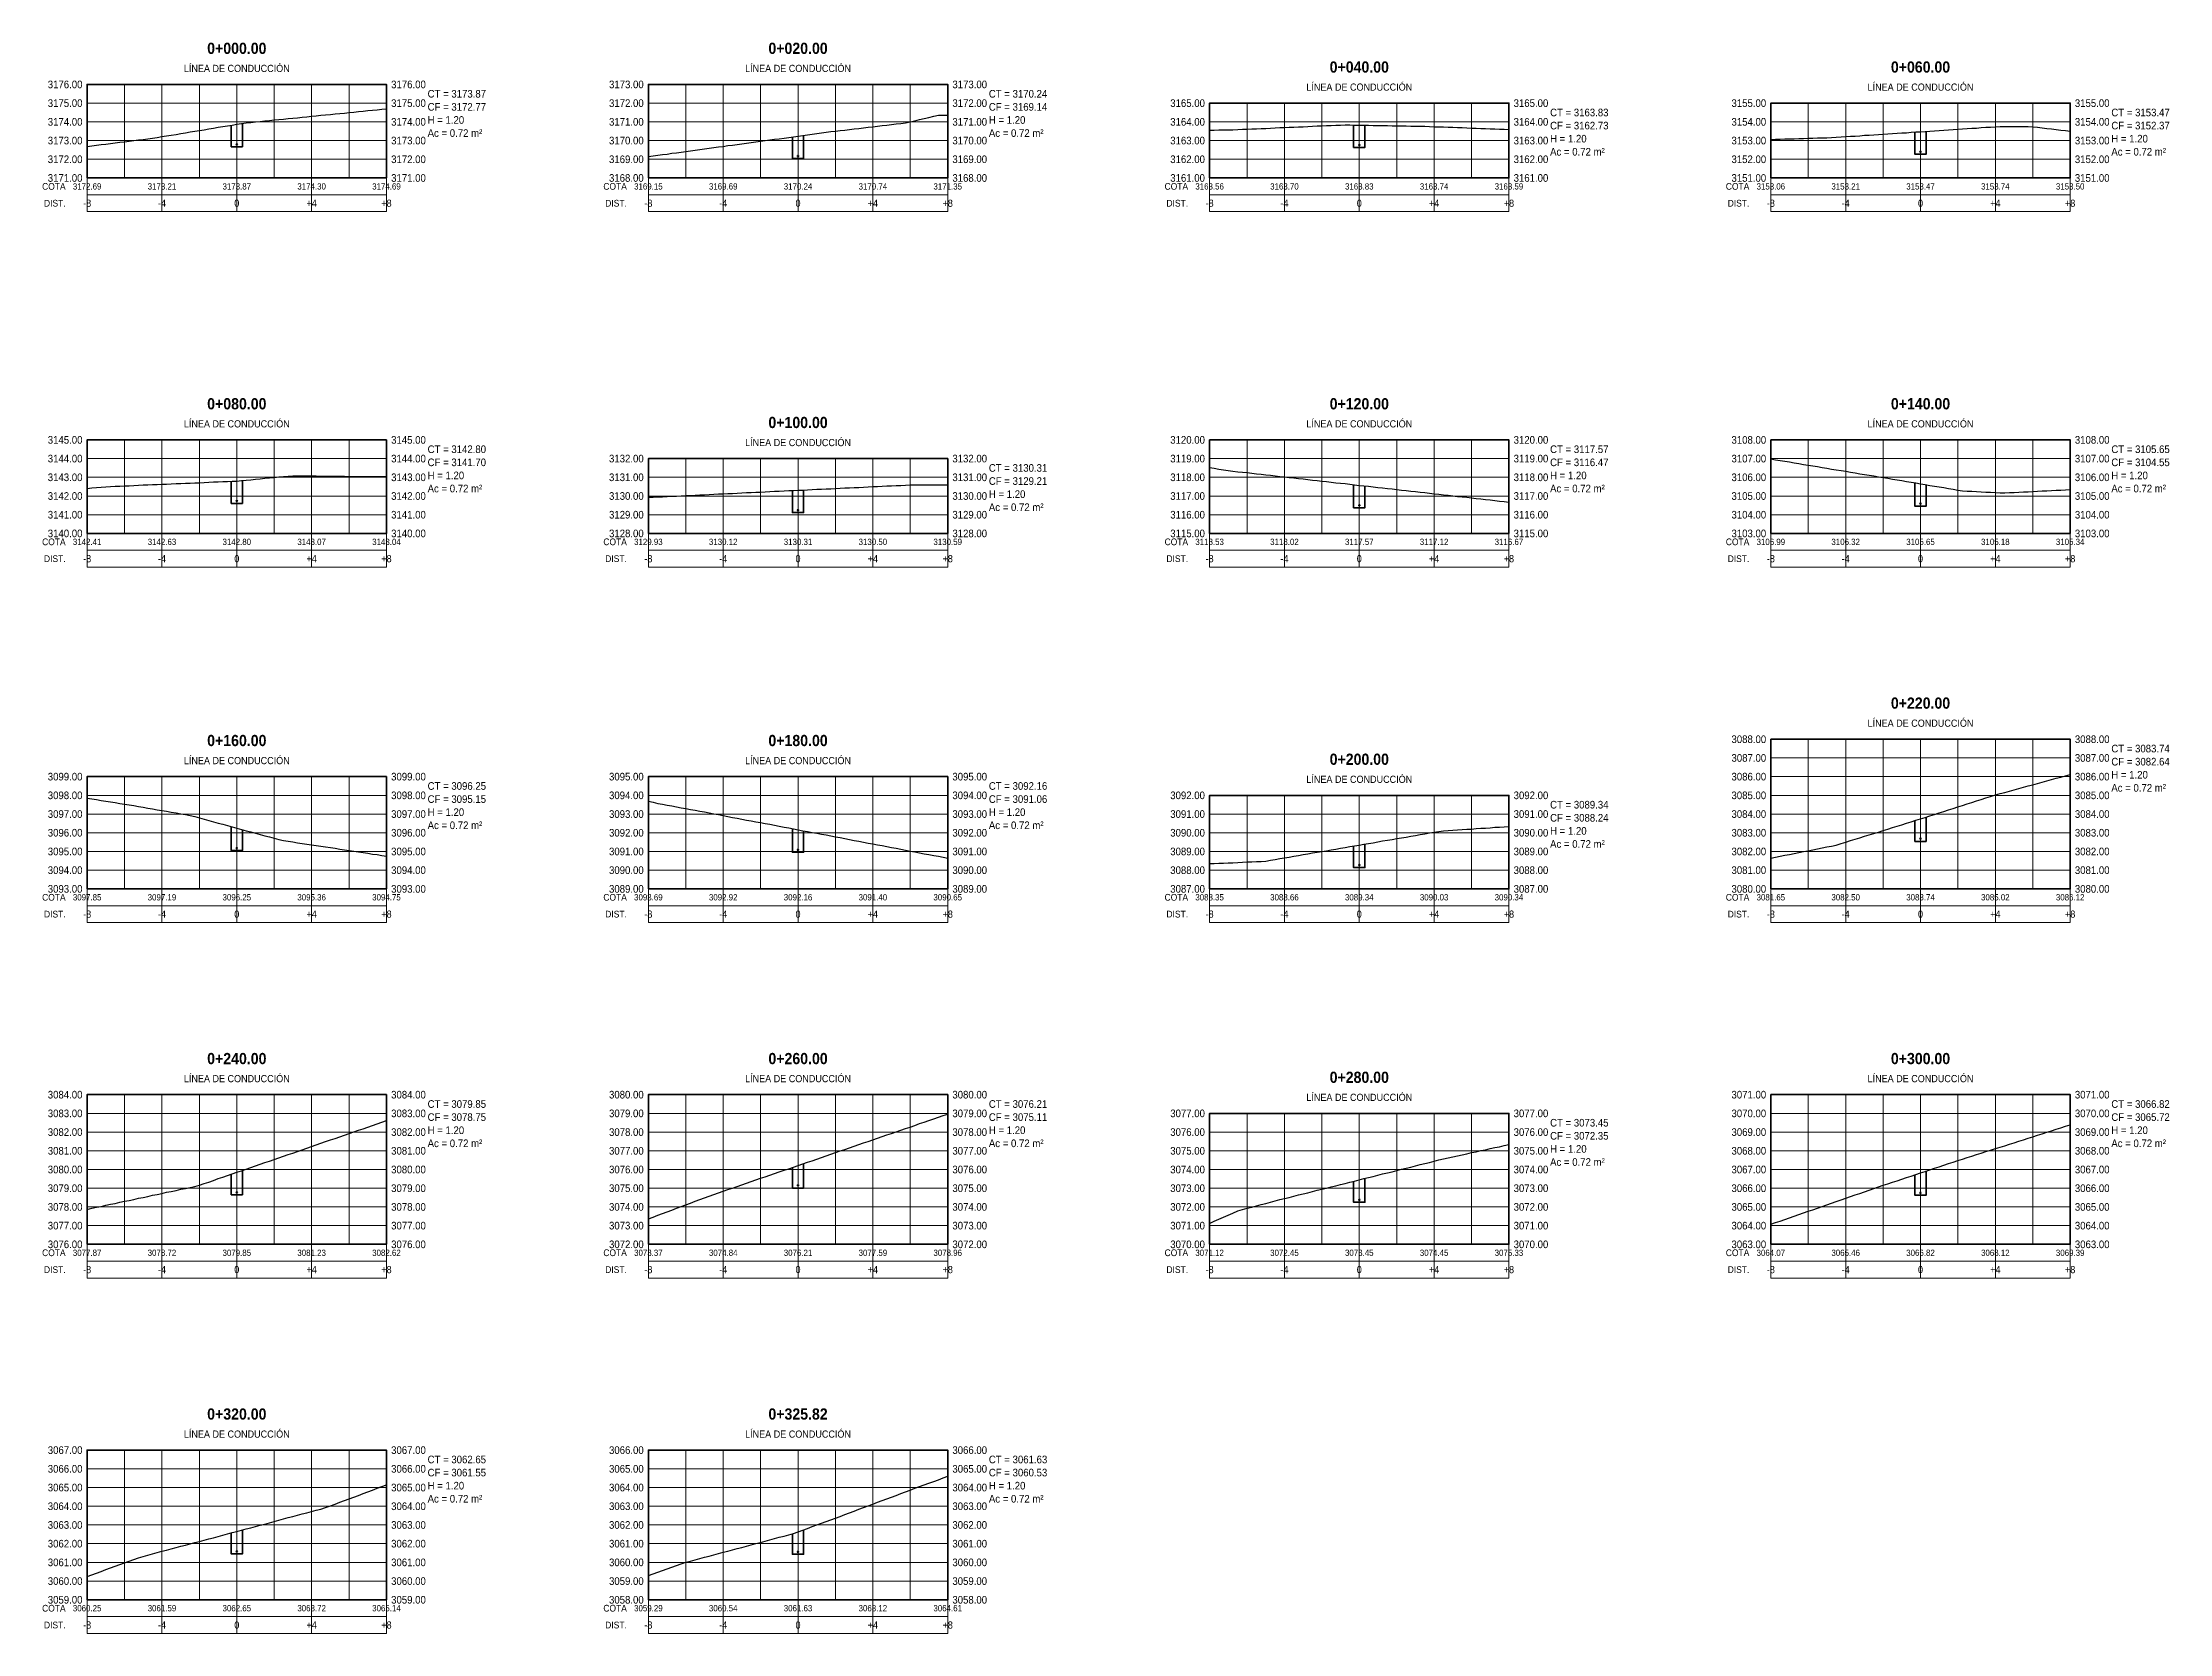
# Model space of a CAD drawing. Header units: metres. Extents: x 295850 to 310263, y 8095845 to 8104014.
# Drawn here: x 297589.6 to 297703.3, y 8103922.2 to 8104007.2 of the extents above; entities that cross this region are included whole.
import ezdxf
from ezdxf.enums import TextEntityAlignment as Align

# ---------------------------------------------------------------- set-up
doc = ezdxf.new("R2010")
doc.units = ezdxf.units.M
doc.linetypes.add('CENTER', pattern=[5.08, 3.175, -0.635, 0.635, -0.635])
for name, color, linetype, lineweight in [('AP-EJES', 8, 'CENTER', 13), ('PERF-BANDAS', 7, 'Continuous', 18), ('PERF-MARCO', 7, 'Continuous', 35), ('SEC-GRILLA', 252, 'Continuous', 9), ('SEC-TERRENO', 32, 'Continuous', 25), ('SEC-TUB', 5, 'Continuous', 35), ('SEC-TXT', 7, 'Continuous', 18), ('SEC-ZANJA', 1, 'Continuous', 35)]:
    doc.layers.add(name, color=color, linetype=linetype, lineweight=lineweight)
doc.styles.add('ARIAL', font='arial.ttf')
doc.styles.add('ARIAL-B', font='arialbd.ttf')

# ---------------------------------------------------------------- blocks, each defined once
blk = doc.blocks.new('SECCION_LC_000000')
at = {"layer": 'SEC-TUB'}
h = blk.add_hatch(color=256, dxfattribs=at)
h.dxf.hatch_style = 1
h.paths.add_polyline_path([(297600.03, 8104001.8), (297600.03, 8104001.81), (297600.03, 8104001.81), (297600.03, 8104001.82), (297600.03, 8104001.82), (297600.02, 8104001.82), (297600.02, 8104001.83), (297600.02, 8104001.83), (297600.02, 8104001.83), (297600.01, 8104001.83), (297600.01, 8104001.84), (297600, 8104001.84), (297600, 8104001.84), (297600, 8104001.84), (297599.99, 8104001.84), (297599.99, 8104001.83), (297599.98, 8104001.83), (297599.98, 8104001.83), (297599.98, 8104001.83), (297599.98, 8104001.82), (297599.97, 8104001.82), (297599.97, 8104001.82), (297599.97, 8104001.81), (297599.97, 8104001.81), (297599.97, 8104001.8), (297599.97, 8104001.8), (297599.97, 8104001.8), (297599.97, 8104001.79), (297599.97, 8104001.79), (297599.98, 8104001.79), (297599.98, 8104001.78), (297599.98, 8104001.78), (297599.98, 8104001.78), (297599.99, 8104001.78), (297599.99, 8104001.77), (297600, 8104001.77), (297600, 8104001.77), (297600, 8104001.77), (297600.01, 8104001.77), (297600.01, 8104001.78), (297600.02, 8104001.78), (297600.02, 8104001.78), (297600.02, 8104001.78), (297600.02, 8104001.79), (297600.03, 8104001.79), (297600.03, 8104001.79), (297600.03, 8104001.8), (297600.03, 8104001.8)])
at = {"layer": 'AP-EJES'}
blk.add_line((297600, 8104000), (297600, 8104005), dxfattribs=at)
at = {"layer": 'PERF-BANDAS'}
for p, q in [((297592, 8104000), (297592, 8103998.2)), ((297592, 8103999.1), (297608, 8103999.1)), ((297596, 8104000), (297596, 8103998.2)), ((297600, 8104000), (297600, 8103998.2)), ((297604, 8104000), (297604, 8103998.2)), ((297608, 8104000), (297608, 8103998.2))]:
    blk.add_line(p, q, dxfattribs=at)
blk.add_lwpolyline([(297592, 8103998.2), (297608, 8103998.2), (297608, 8104000), (297592, 8104000)], close=True, dxfattribs=at)
at = {"layer": 'PERF-MARCO'}
blk.add_lwpolyline([(297592, 8104000), (297608, 8104000), (297608, 8104005), (297592, 8104005)], close=True, dxfattribs=at)
at = {"layer": 'SEC-GRILLA'}
for p, q in [((297592, 8104005), (297608, 8104005)), ((297592, 8104000), (297592, 8104005)), ((297594, 8104000), (297594, 8104005)), ((297596, 8104000), (297596, 8104005)), ((297598, 8104000), (297598, 8104005)), ((297600, 8104000), (297600, 8104005)), ((297602, 8104000), (297602, 8104005)), ((297604, 8104000), (297604, 8104005)), ((297606, 8104000), (297606, 8104005)), ((297608, 8104000), (297608, 8104005)), ((297592, 8104004), (297608, 8104004)), ((297592, 8104003), (297608, 8104003)), ((297592, 8104002), (297608, 8104002)), ((297592, 8104001), (297608, 8104001)), ((297592, 8104000), (297608, 8104000))]:
    blk.add_line(p, q, dxfattribs=at)
at = {"layer": 'SEC-TERRENO'}
blk.add_lwpolyline([(297592, 8104001.69), (297592.25, 8104001.72), (297592.5, 8104001.75), (297592.75, 8104001.78), (297593, 8104001.81), (297593.25, 8104001.85), (297593.5, 8104001.88), (297593.75, 8104001.91), (297594, 8104001.94), (297594.25, 8104001.97), (297594.5, 8104002), (297594.75, 8104002.03), (297595, 8104002.06), (297595.25, 8104002.09), (297595.5, 8104002.13), (297595.75, 8104002.17), (297596, 8104002.21), (297596.25, 8104002.25), (297596.5, 8104002.29), (297596.75, 8104002.33), (297597, 8104002.38), (297597.25, 8104002.42), (297597.5, 8104002.46), (297597.75, 8104002.5), (297598, 8104002.54), (297598.25, 8104002.58), (297598.5, 8104002.62), (297598.75, 8104002.67), (297599, 8104002.71), (297599.25, 8104002.75), (297599.5, 8104002.79), (297599.75, 8104002.83), (297600, 8104002.87), (297600.25, 8104002.91), (297600.5, 8104002.95), (297600.75, 8104002.97), (297601, 8104003), (297601.25, 8104003.02), (297601.5, 8104003.05), (297601.75, 8104003.07), (297602, 8104003.1), (297602.25, 8104003.12), (297602.5, 8104003.15), (297602.75, 8104003.17), (297603, 8104003.2), (297603.25, 8104003.22), (297603.5, 8104003.25), (297603.75, 8104003.27), (297604, 8104003.3), (297604.25, 8104003.32), (297604.5, 8104003.35), (297604.75, 8104003.37), (297605, 8104003.4), (297605.25, 8104003.42), (297605.5, 8104003.45), (297605.75, 8104003.47), (297606, 8104003.5), (297606.25, 8104003.52), (297606.5, 8104003.55), (297606.75, 8104003.57), (297607, 8104003.6), (297607.25, 8104003.62), (297607.5, 8104003.65), (297607.75, 8104003.67), (297608, 8104003.69)], dxfattribs=at)
at = {"layer": 'SEC-TUB'}
blk.add_circle((297600, 8104001.8), 0.0315, dxfattribs=at)
at = {"layer": 'SEC-ZANJA'}
blk.add_lwpolyline([(297599.7, 8104002.82), (297599.7, 8104001.67), (297600.3, 8104001.67), (297600.3, 8104002.92)], dxfattribs=at)
at = {"layer": 'SEC-TXT', "width": 0.9}
for s, height, style, p in [('0+000.00', 0.6, 'ARIAL-B', (297600, 8104006.45)), ('LÍNEA DE CONDUCCIÓN', 0.384, 'ARIAL', (297600, 8104005.55))]:
    blk.add_text(s, height=height, dxfattribs=dict(at, style=style)).set_placement(p, align=Align.BOTTOM_CENTER)
at = {"layer": 'SEC-TXT', "style": 'ARIAL', "width": 0.9}
for s, height, p in [('3176.00', 0.408, (297591.75, 8104005)), ('3175.00', 0.408, (297591.75, 8104004)), ('3174.00', 0.408, (297591.75, 8104003)), ('3173.00', 0.408, (297591.75, 8104002)), ('3172.00', 0.408, (297591.75, 8104001)), ('3171.00', 0.408, (297591.75, 8104000)), ('COTA', 0.36, (297590.85, 8103999.55)), ('DIST.', 0.36, (297590.85, 8103998.65))]:
    blk.add_text(s, height=height, dxfattribs=at).set_placement(p, align=Align.MIDDLE_RIGHT)
for s, p in [('3176.00', (297608.25, 8104005)), ('CT = 3173.87', (297610.2, 8104004.5)), ('3175.00', (297608.25, 8104004)), ('CF = 3172.77', (297610.2, 8104003.8)), ('3174.00', (297608.25, 8104003)), ('Ac = 0.72 m²', (297610.2, 8104002.4)), ('H = 1.20', (297610.2, 8104003.1)), ('3173.00', (297608.25, 8104002)), ('3172.00', (297608.25, 8104001)), ('3171.00', (297608.25, 8104000))]:
    blk.add_text(s, height=0.408, dxfattribs=at).set_placement(p, align=Align.MIDDLE_LEFT)
for s, height, p in [('3172.69', 0.336, (297592, 8103999.55)), ('3173.21', 0.336, (297596, 8103999.55)), ('3173.87', 0.336, (297600, 8103999.55)), ('3174.30', 0.336, (297604, 8103999.55)), ('3174.69', 0.336, (297608, 8103999.55)), ('-8', 0.384, (297592, 8103998.65)), ('-4', 0.384, (297596, 8103998.65)), ('0', 0.384, (297600, 8103998.65)), ('+4', 0.384, (297604, 8103998.65)), ('+8', 0.384, (297608, 8103998.65))]:
    blk.add_text(s, height=height, dxfattribs=at).set_placement(p, align=Align.MIDDLE_CENTER)
blk = doc.blocks.new('SECCION_LC_002000')
at = {"layer": 'SEC-TUB'}
h = blk.add_hatch(color=256, dxfattribs=at)
h.dxf.hatch_style = 1
h.paths.add_polyline_path([(297630.03, 8104001.17), (297630.03, 8104001.17), (297630.03, 8104001.18), (297630.03, 8104001.18), (297630.03, 8104001.18), (297630.02, 8104001.19), (297630.02, 8104001.19), (297630.02, 8104001.19), (297630.02, 8104001.2), (297630.01, 8104001.2), (297630.01, 8104001.2), (297630, 8104001.2), (297630, 8104001.2), (297630, 8104001.2), (297629.99, 8104001.2), (297629.99, 8104001.2), (297629.98, 8104001.2), (297629.98, 8104001.19), (297629.98, 8104001.19), (297629.98, 8104001.19), (297629.97, 8104001.18), (297629.97, 8104001.18), (297629.97, 8104001.18), (297629.97, 8104001.17), (297629.97, 8104001.17), (297629.97, 8104001.16), (297629.97, 8104001.16), (297629.97, 8104001.16), (297629.97, 8104001.15), (297629.98, 8104001.15), (297629.98, 8104001.15), (297629.98, 8104001.14), (297629.98, 8104001.14), (297629.99, 8104001.14), (297629.99, 8104001.14), (297630, 8104001.14), (297630, 8104001.14), (297630, 8104001.14), (297630.01, 8104001.14), (297630.01, 8104001.14), (297630.02, 8104001.14), (297630.02, 8104001.14), (297630.02, 8104001.15), (297630.02, 8104001.15), (297630.03, 8104001.15), (297630.03, 8104001.16), (297630.03, 8104001.16), (297630.03, 8104001.16)])
at = {"layer": 'AP-EJES'}
blk.add_line((297630, 8104000), (297630, 8104005), dxfattribs=at)
at = {"layer": 'PERF-BANDAS'}
for p, q in [((297622, 8104000), (297622, 8103998.2)), ((297622, 8103999.1), (297638, 8103999.1)), ((297626, 8104000), (297626, 8103998.2)), ((297630, 8104000), (297630, 8103998.2)), ((297634, 8104000), (297634, 8103998.2)), ((297638, 8104000), (297638, 8103998.2))]:
    blk.add_line(p, q, dxfattribs=at)
blk.add_lwpolyline([(297622, 8103998.2), (297638, 8103998.2), (297638, 8104000), (297622, 8104000)], close=True, dxfattribs=at)
at = {"layer": 'PERF-MARCO'}
blk.add_lwpolyline([(297622, 8104000), (297638, 8104000), (297638, 8104005), (297622, 8104005)], close=True, dxfattribs=at)
at = {"layer": 'SEC-GRILLA'}
for p, q in [((297622, 8104005), (297638, 8104005)), ((297622, 8104000), (297622, 8104005)), ((297624, 8104000), (297624, 8104005)), ((297626, 8104000), (297626, 8104005)), ((297628, 8104000), (297628, 8104005)), ((297630, 8104000), (297630, 8104005)), ((297632, 8104000), (297632, 8104005)), ((297634, 8104000), (297634, 8104005)), ((297636, 8104000), (297636, 8104005)), ((297638, 8104000), (297638, 8104005)), ((297622, 8104004), (297638, 8104004)), ((297622, 8104003), (297638, 8104003)), ((297622, 8104002), (297638, 8104002)), ((297622, 8104001), (297638, 8104001)), ((297622, 8104000), (297638, 8104000))]:
    blk.add_line(p, q, dxfattribs=at)
at = {"layer": 'SEC-TERRENO'}
blk.add_lwpolyline([(297622, 8104001.15), (297622.25, 8104001.18), (297622.5, 8104001.21), (297622.75, 8104001.25), (297623, 8104001.28), (297623.25, 8104001.32), (297623.5, 8104001.35), (297623.75, 8104001.38), (297624, 8104001.42), (297624.25, 8104001.45), (297624.5, 8104001.49), (297624.75, 8104001.52), (297625, 8104001.56), (297625.25, 8104001.59), (297625.5, 8104001.62), (297625.75, 8104001.66), (297626, 8104001.69), (297626.25, 8104001.73), (297626.5, 8104001.76), (297626.75, 8104001.79), (297627, 8104001.83), (297627.25, 8104001.86), (297627.5, 8104001.9), (297627.75, 8104001.93), (297628, 8104001.96), (297628.25, 8104002), (297628.5, 8104002.03), (297628.75, 8104002.07), (297629, 8104002.1), (297629.25, 8104002.13), (297629.5, 8104002.17), (297629.75, 8104002.2), (297630, 8104002.24), (297630.25, 8104002.27), (297630.5, 8104002.31), (297630.75, 8104002.34), (297631, 8104002.37), (297631.25, 8104002.41), (297631.5, 8104002.44), (297631.75, 8104002.48), (297632, 8104002.51), (297632.25, 8104002.53), (297632.5, 8104002.56), (297632.75, 8104002.59), (297633, 8104002.62), (297633.25, 8104002.65), (297633.5, 8104002.68), (297633.75, 8104002.71), (297634, 8104002.74), (297634.25, 8104002.77), (297634.5, 8104002.8), (297634.75, 8104002.83), (297635, 8104002.86), (297635.25, 8104002.89), (297635.5, 8104002.92), (297635.75, 8104002.95), (297636, 8104003), (297636.25, 8104003.06), (297636.5, 8104003.12), (297636.75, 8104003.18), (297637, 8104003.24), (297637.25, 8104003.3), (297637.5, 8104003.36), (297637.75, 8104003.36), (297638, 8104003.35)], dxfattribs=at)
at = {"layer": 'SEC-TUB'}
blk.add_circle((297630, 8104001.17), 0.0315, dxfattribs=at)
at = {"layer": 'SEC-ZANJA'}
blk.add_lwpolyline([(297629.7, 8104002.2), (297629.7, 8104001.04), (297630.3, 8104001.04), (297630.3, 8104002.28)], dxfattribs=at)
at = {"layer": 'SEC-TXT', "width": 0.9}
for s, height, style, p in [('0+020.00', 0.6, 'ARIAL-B', (297630, 8104006.45)), ('LÍNEA DE CONDUCCIÓN', 0.384, 'ARIAL', (297630, 8104005.55))]:
    blk.add_text(s, height=height, dxfattribs=dict(at, style=style)).set_placement(p, align=Align.BOTTOM_CENTER)
at = {"layer": 'SEC-TXT', "style": 'ARIAL', "width": 0.9}
for s, height, p in [('3173.00', 0.408, (297621.75, 8104005)), ('3172.00', 0.408, (297621.75, 8104004)), ('3171.00', 0.408, (297621.75, 8104003)), ('3170.00', 0.408, (297621.75, 8104002)), ('3169.00', 0.408, (297621.75, 8104001)), ('3168.00', 0.408, (297621.75, 8104000)), ('COTA', 0.36, (297620.85, 8103999.55)), ('DIST.', 0.36, (297620.85, 8103998.65))]:
    blk.add_text(s, height=height, dxfattribs=at).set_placement(p, align=Align.MIDDLE_RIGHT)
for s, p in [('3173.00', (297638.25, 8104005)), ('CT = 3170.24', (297640.2, 8104004.5)), ('3172.00', (297638.25, 8104004)), ('CF = 3169.14', (297640.2, 8104003.8)), ('3171.00', (297638.25, 8104003)), ('Ac = 0.72 m²', (297640.2, 8104002.4)), ('H = 1.20', (297640.2, 8104003.1)), ('3170.00', (297638.25, 8104002)), ('3169.00', (297638.25, 8104001)), ('3168.00', (297638.25, 8104000))]:
    blk.add_text(s, height=0.408, dxfattribs=at).set_placement(p, align=Align.MIDDLE_LEFT)
for s, height, p in [('3169.15', 0.336, (297622, 8103999.55)), ('3169.69', 0.336, (297626, 8103999.55)), ('3170.24', 0.336, (297630, 8103999.55)), ('3170.74', 0.336, (297634, 8103999.55)), ('3171.35', 0.336, (297638, 8103999.55)), ('-8', 0.384, (297622, 8103998.65)), ('-4', 0.384, (297626, 8103998.65)), ('0', 0.384, (297630, 8103998.65)), ('+4', 0.384, (297634, 8103998.65)), ('+8', 0.384, (297638, 8103998.65))]:
    blk.add_text(s, height=height, dxfattribs=at).set_placement(p, align=Align.MIDDLE_CENTER)
blk = doc.blocks.new('SECCION_LC_004000')
at = {"layer": 'SEC-TUB'}
h = blk.add_hatch(color=256, dxfattribs=at)
h.dxf.hatch_style = 1
h.paths.add_polyline_path([(297660.03, 8104001.76), (297660.03, 8104001.77), (297660.03, 8104001.77), (297660.03, 8104001.77), (297660.03, 8104001.78), (297660.02, 8104001.78), (297660.02, 8104001.78), (297660.02, 8104001.79), (297660.02, 8104001.79), (297660.01, 8104001.79), (297660.01, 8104001.79), (297660, 8104001.79), (297660, 8104001.79), (297660, 8104001.79), (297659.99, 8104001.79), (297659.99, 8104001.79), (297659.98, 8104001.79), (297659.98, 8104001.79), (297659.98, 8104001.78), (297659.98, 8104001.78), (297659.97, 8104001.78), (297659.97, 8104001.77), (297659.97, 8104001.77), (297659.97, 8104001.77), (297659.97, 8104001.76), (297659.97, 8104001.76), (297659.97, 8104001.75), (297659.97, 8104001.75), (297659.97, 8104001.75), (297659.98, 8104001.74), (297659.98, 8104001.74), (297659.98, 8104001.74), (297659.98, 8104001.73), (297659.99, 8104001.73), (297659.99, 8104001.73), (297660, 8104001.73), (297660, 8104001.73), (297660, 8104001.73), (297660.01, 8104001.73), (297660.01, 8104001.73), (297660.02, 8104001.73), (297660.02, 8104001.74), (297660.02, 8104001.74), (297660.02, 8104001.74), (297660.03, 8104001.75), (297660.03, 8104001.75), (297660.03, 8104001.75), (297660.03, 8104001.76)])
at = {"layer": 'AP-EJES'}
blk.add_line((297660, 8104000), (297660, 8104004), dxfattribs=at)
at = {"layer": 'PERF-BANDAS'}
for p, q in [((297652, 8104000), (297652, 8103998.2)), ((297652, 8103999.1), (297668, 8103999.1)), ((297656, 8104000), (297656, 8103998.2)), ((297660, 8104000), (297660, 8103998.2)), ((297664, 8104000), (297664, 8103998.2)), ((297668, 8104000), (297668, 8103998.2))]:
    blk.add_line(p, q, dxfattribs=at)
blk.add_lwpolyline([(297652, 8103998.2), (297668, 8103998.2), (297668, 8104000), (297652, 8104000)], close=True, dxfattribs=at)
at = {"layer": 'PERF-MARCO'}
blk.add_lwpolyline([(297652, 8104000), (297668, 8104000), (297668, 8104004), (297652, 8104004)], close=True, dxfattribs=at)
at = {"layer": 'SEC-GRILLA'}
for p, q in [((297652, 8104004), (297668, 8104004)), ((297652, 8104000), (297652, 8104004)), ((297654, 8104000), (297654, 8104004)), ((297656, 8104000), (297656, 8104004)), ((297658, 8104000), (297658, 8104004)), ((297660, 8104000), (297660, 8104004)), ((297662, 8104000), (297662, 8104004)), ((297664, 8104000), (297664, 8104004)), ((297666, 8104000), (297666, 8104004)), ((297668, 8104000), (297668, 8104004)), ((297652, 8104003), (297668, 8104003)), ((297652, 8104002), (297668, 8104002)), ((297652, 8104001), (297668, 8104001)), ((297652, 8104000), (297668, 8104000))]:
    blk.add_line(p, q, dxfattribs=at)
at = {"layer": 'SEC-TERRENO'}
blk.add_lwpolyline([(297652, 8104002.56), (297652.25, 8104002.56), (297652.5, 8104002.57), (297652.75, 8104002.57), (297653, 8104002.58), (297653.25, 8104002.58), (297653.5, 8104002.59), (297653.75, 8104002.6), (297654, 8104002.61), (297654.25, 8104002.62), (297654.5, 8104002.63), (297654.75, 8104002.64), (297655, 8104002.65), (297655.25, 8104002.66), (297655.5, 8104002.68), (297655.75, 8104002.69), (297656, 8104002.7), (297656.25, 8104002.71), (297656.5, 8104002.72), (297656.75, 8104002.73), (297657, 8104002.74), (297657.25, 8104002.75), (297657.5, 8104002.77), (297657.75, 8104002.78), (297658, 8104002.79), (297658.25, 8104002.8), (297658.5, 8104002.81), (297658.75, 8104002.82), (297659, 8104002.83), (297659.25, 8104002.84), (297659.5, 8104002.84), (297659.75, 8104002.83), (297660, 8104002.83), (297660.25, 8104002.82), (297660.5, 8104002.82), (297660.75, 8104002.81), (297661, 8104002.81), (297661.25, 8104002.8), (297661.5, 8104002.8), (297661.75, 8104002.79), (297662, 8104002.79), (297662.25, 8104002.78), (297662.5, 8104002.78), (297662.75, 8104002.77), (297663, 8104002.77), (297663.25, 8104002.76), (297663.5, 8104002.76), (297663.75, 8104002.75), (297664, 8104002.74), (297664.25, 8104002.73), (297664.5, 8104002.73), (297664.75, 8104002.72), (297665, 8104002.71), (297665.25, 8104002.7), (297665.5, 8104002.69), (297665.75, 8104002.68), (297666, 8104002.67), (297666.25, 8104002.66), (297666.5, 8104002.65), (297666.75, 8104002.64), (297667, 8104002.63), (297667.25, 8104002.62), (297667.5, 8104002.61), (297667.75, 8104002.6), (297668, 8104002.59)], dxfattribs=at)
at = {"layer": 'SEC-TUB'}
blk.add_circle((297660, 8104001.76), 0.0315, dxfattribs=at)
at = {"layer": 'SEC-ZANJA'}
blk.add_lwpolyline([(297659.7, 8104002.84), (297659.7, 8104001.63), (297660.3, 8104001.63), (297660.3, 8104002.82)], dxfattribs=at)
at = {"layer": 'SEC-TXT', "width": 0.9}
for s, height, style, p in [('0+040.00', 0.6, 'ARIAL-B', (297660, 8104005.45)), ('LÍNEA DE CONDUCCIÓN', 0.384, 'ARIAL', (297660, 8104004.55))]:
    blk.add_text(s, height=height, dxfattribs=dict(at, style=style)).set_placement(p, align=Align.BOTTOM_CENTER)
at = {"layer": 'SEC-TXT', "style": 'ARIAL', "width": 0.9}
for s, height, p in [('3165.00', 0.408, (297651.75, 8104004)), ('3164.00', 0.408, (297651.75, 8104003)), ('3163.00', 0.408, (297651.75, 8104002)), ('3162.00', 0.408, (297651.75, 8104001)), ('3161.00', 0.408, (297651.75, 8104000)), ('COTA', 0.36, (297650.85, 8103999.55)), ('DIST.', 0.36, (297650.85, 8103998.65))]:
    blk.add_text(s, height=height, dxfattribs=at).set_placement(p, align=Align.MIDDLE_RIGHT)
for s, p in [('3165.00', (297668.25, 8104004)), ('CT = 3163.83', (297670.2, 8104003.5)), ('3164.00', (297668.25, 8104003)), ('CF = 3162.73', (297670.2, 8104002.8)), ('3163.00', (297668.25, 8104002)), ('3162.00', (297668.25, 8104001)), ('Ac = 0.72 m²', (297670.2, 8104001.4)), ('H = 1.20', (297670.2, 8104002.1)), ('3161.00', (297668.25, 8104000))]:
    blk.add_text(s, height=0.408, dxfattribs=at).set_placement(p, align=Align.MIDDLE_LEFT)
for s, height, p in [('3163.56', 0.336, (297652, 8103999.55)), ('3163.70', 0.336, (297656, 8103999.55)), ('3163.83', 0.336, (297660, 8103999.55)), ('3163.74', 0.336, (297664, 8103999.55)), ('3163.59', 0.336, (297668, 8103999.55)), ('-8', 0.384, (297652, 8103998.65)), ('-4', 0.384, (297656, 8103998.65)), ('0', 0.384, (297660, 8103998.65)), ('+4', 0.384, (297664, 8103998.65)), ('+8', 0.384, (297668, 8103998.65))]:
    blk.add_text(s, height=height, dxfattribs=at).set_placement(p, align=Align.MIDDLE_CENTER)
blk = doc.blocks.new('SECCION_LC_006000')
at = {"layer": 'SEC-TUB'}
h = blk.add_hatch(color=256, dxfattribs=at)
h.dxf.hatch_style = 1
h.paths.add_polyline_path([(297690.03, 8104001.41), (297690.03, 8104001.41), (297690.03, 8104001.41), (297690.03, 8104001.42), (297690.03, 8104001.42), (297690.02, 8104001.43), (297690.02, 8104001.43), (297690.02, 8104001.43), (297690.02, 8104001.43), (297690.01, 8104001.44), (297690.01, 8104001.44), (297690, 8104001.44), (297690, 8104001.44), (297690, 8104001.44), (297689.99, 8104001.44), (297689.99, 8104001.44), (297689.98, 8104001.43), (297689.98, 8104001.43), (297689.98, 8104001.43), (297689.98, 8104001.43), (297689.97, 8104001.42), (297689.97, 8104001.42), (297689.97, 8104001.41), (297689.97, 8104001.41), (297689.97, 8104001.41), (297689.97, 8104001.4), (297689.97, 8104001.4), (297689.97, 8104001.39), (297689.97, 8104001.39), (297689.98, 8104001.39), (297689.98, 8104001.38), (297689.98, 8104001.38), (297689.98, 8104001.38), (297689.99, 8104001.38), (297689.99, 8104001.38), (297690, 8104001.37), (297690, 8104001.37), (297690, 8104001.37), (297690.01, 8104001.38), (297690.01, 8104001.38), (297690.02, 8104001.38), (297690.02, 8104001.38), (297690.02, 8104001.38), (297690.02, 8104001.39), (297690.03, 8104001.39), (297690.03, 8104001.39), (297690.03, 8104001.4), (297690.03, 8104001.4)])
at = {"layer": 'AP-EJES'}
blk.add_line((297690, 8104000), (297690, 8104004), dxfattribs=at)
at = {"layer": 'PERF-BANDAS'}
for p, q in [((297682, 8104000), (297682, 8103998.2)), ((297682, 8103999.1), (297698, 8103999.1)), ((297686, 8104000), (297686, 8103998.2)), ((297690, 8104000), (297690, 8103998.2)), ((297694, 8104000), (297694, 8103998.2)), ((297698, 8104000), (297698, 8103998.2))]:
    blk.add_line(p, q, dxfattribs=at)
blk.add_lwpolyline([(297682, 8103998.2), (297698, 8103998.2), (297698, 8104000), (297682, 8104000)], close=True, dxfattribs=at)
at = {"layer": 'PERF-MARCO'}
blk.add_lwpolyline([(297682, 8104000), (297698, 8104000), (297698, 8104004), (297682, 8104004)], close=True, dxfattribs=at)
at = {"layer": 'SEC-GRILLA'}
for p, q in [((297682, 8104004), (297698, 8104004)), ((297682, 8104000), (297682, 8104004)), ((297684, 8104000), (297684, 8104004)), ((297686, 8104000), (297686, 8104004)), ((297688, 8104000), (297688, 8104004)), ((297690, 8104000), (297690, 8104004)), ((297692, 8104000), (297692, 8104004)), ((297694, 8104000), (297694, 8104004)), ((297696, 8104000), (297696, 8104004)), ((297698, 8104000), (297698, 8104004)), ((297682, 8104003), (297698, 8104003)), ((297682, 8104002), (297698, 8104002)), ((297682, 8104001), (297698, 8104001)), ((297682, 8104000), (297698, 8104000))]:
    blk.add_line(p, q, dxfattribs=at)
at = {"layer": 'SEC-TERRENO'}
blk.add_lwpolyline([(297682, 8104002.06), (297682.25, 8104002.07), (297682.5, 8104002.08), (297682.75, 8104002.09), (297683, 8104002.09), (297683.25, 8104002.1), (297683.5, 8104002.11), (297683.75, 8104002.11), (297684, 8104002.12), (297684.25, 8104002.13), (297684.5, 8104002.14), (297684.75, 8104002.14), (297685, 8104002.15), (297685.25, 8104002.16), (297685.5, 8104002.18), (297685.75, 8104002.19), (297686, 8104002.21), (297686.25, 8104002.23), (297686.5, 8104002.24), (297686.75, 8104002.26), (297687, 8104002.28), (297687.25, 8104002.29), (297687.5, 8104002.31), (297687.75, 8104002.32), (297688, 8104002.34), (297688.25, 8104002.36), (297688.5, 8104002.37), (297688.75, 8104002.39), (297689, 8104002.41), (297689.25, 8104002.42), (297689.5, 8104002.44), (297689.75, 8104002.46), (297690, 8104002.47), (297690.25, 8104002.49), (297690.5, 8104002.51), (297690.75, 8104002.52), (297691, 8104002.54), (297691.25, 8104002.56), (297691.5, 8104002.57), (297691.75, 8104002.59), (297692, 8104002.61), (297692.25, 8104002.62), (297692.5, 8104002.64), (297692.75, 8104002.66), (297693, 8104002.67), (297693.25, 8104002.69), (297693.5, 8104002.71), (297693.75, 8104002.72), (297694, 8104002.74), (297694.25, 8104002.75), (297694.5, 8104002.75), (297694.75, 8104002.75), (297695, 8104002.75), (297695.25, 8104002.75), (297695.5, 8104002.75), (297695.75, 8104002.75), (297696, 8104002.74), (297696.25, 8104002.71), (297696.5, 8104002.68), (297696.75, 8104002.65), (297697, 8104002.62), (297697.25, 8104002.59), (297697.5, 8104002.56), (297697.75, 8104002.53), (297698, 8104002.5)], dxfattribs=at)
at = {"layer": 'SEC-TUB'}
blk.add_circle((297690, 8104001.41), 0.0315, dxfattribs=at)
at = {"layer": 'SEC-ZANJA'}
blk.add_lwpolyline([(297689.7, 8104002.45), (297689.7, 8104001.27), (297690.3, 8104001.27), (297690.3, 8104002.49)], dxfattribs=at)
at = {"layer": 'SEC-TXT', "width": 0.9}
for s, height, style, p in [('0+060.00', 0.6, 'ARIAL-B', (297690, 8104005.45)), ('LÍNEA DE CONDUCCIÓN', 0.384, 'ARIAL', (297690, 8104004.55))]:
    blk.add_text(s, height=height, dxfattribs=dict(at, style=style)).set_placement(p, align=Align.BOTTOM_CENTER)
at = {"layer": 'SEC-TXT', "style": 'ARIAL', "width": 0.9}
for s, height, p in [('3155.00', 0.408, (297681.75, 8104004)), ('3154.00', 0.408, (297681.75, 8104003)), ('3153.00', 0.408, (297681.75, 8104002)), ('3152.00', 0.408, (297681.75, 8104001)), ('3151.00', 0.408, (297681.75, 8104000)), ('COTA', 0.36, (297680.85, 8103999.55)), ('DIST.', 0.36, (297680.85, 8103998.65))]:
    blk.add_text(s, height=height, dxfattribs=at).set_placement(p, align=Align.MIDDLE_RIGHT)
for s, p in [('3155.00', (297698.25, 8104004)), ('CT = 3153.47', (297700.2, 8104003.5)), ('3154.00', (297698.25, 8104003)), ('CF = 3152.37', (297700.2, 8104002.8)), ('3153.00', (297698.25, 8104002)), ('3152.00', (297698.25, 8104001)), ('Ac = 0.72 m²', (297700.2, 8104001.4)), ('H = 1.20', (297700.2, 8104002.1)), ('3151.00', (297698.25, 8104000))]:
    blk.add_text(s, height=0.408, dxfattribs=at).set_placement(p, align=Align.MIDDLE_LEFT)
for s, height, p in [('3153.06', 0.336, (297682, 8103999.55)), ('3153.21', 0.336, (297686, 8103999.55)), ('3153.47', 0.336, (297690, 8103999.55)), ('3153.74', 0.336, (297694, 8103999.55)), ('3153.50', 0.336, (297698, 8103999.55)), ('-8', 0.384, (297682, 8103998.65)), ('-4', 0.384, (297686, 8103998.65)), ('0', 0.384, (297690, 8103998.65)), ('+4', 0.384, (297694, 8103998.65)), ('+8', 0.384, (297698, 8103998.65))]:
    blk.add_text(s, height=height, dxfattribs=at).set_placement(p, align=Align.MIDDLE_CENTER)
blk = doc.blocks.new('SECCION_LC_008000')
at = {"layer": 'SEC-TUB'}
h = blk.add_hatch(color=256, dxfattribs=at)
h.dxf.hatch_style = 1
h.paths.add_polyline_path([(297600.03, 8103982.73), (297600.03, 8103982.74), (297600.03, 8103982.74), (297600.03, 8103982.74), (297600.03, 8103982.75), (297600.02, 8103982.75), (297600.02, 8103982.76), (297600.02, 8103982.76), (297600.02, 8103982.76), (297600.01, 8103982.76), (297600.01, 8103982.76), (297600, 8103982.76), (297600, 8103982.76), (297600, 8103982.76), (297599.99, 8103982.76), (297599.99, 8103982.76), (297599.98, 8103982.76), (297599.98, 8103982.76), (297599.98, 8103982.76), (297599.98, 8103982.75), (297599.97, 8103982.75), (297599.97, 8103982.74), (297599.97, 8103982.74), (297599.97, 8103982.74), (297599.97, 8103982.73), (297599.97, 8103982.73), (297599.97, 8103982.72), (297599.97, 8103982.72), (297599.97, 8103982.72), (297599.98, 8103982.71), (297599.98, 8103982.71), (297599.98, 8103982.71), (297599.98, 8103982.71), (297599.99, 8103982.7), (297599.99, 8103982.7), (297600, 8103982.7), (297600, 8103982.7), (297600, 8103982.7), (297600.01, 8103982.7), (297600.01, 8103982.7), (297600.02, 8103982.71), (297600.02, 8103982.71), (297600.02, 8103982.71), (297600.02, 8103982.71), (297600.03, 8103982.72), (297600.03, 8103982.72), (297600.03, 8103982.72), (297600.03, 8103982.73)])
at = {"layer": 'AP-EJES'}
blk.add_line((297600, 8103981), (297600, 8103986), dxfattribs=at)
at = {"layer": 'PERF-BANDAS'}
for p, q in [((297592, 8103981), (297592, 8103979.2)), ((297596, 8103981), (297596, 8103979.2)), ((297600, 8103981), (297600, 8103979.2)), ((297604, 8103981), (297604, 8103979.2)), ((297608, 8103981), (297608, 8103979.2)), ((297592, 8103980.1), (297608, 8103980.1))]:
    blk.add_line(p, q, dxfattribs=at)
blk.add_lwpolyline([(297592, 8103979.2), (297608, 8103979.2), (297608, 8103981), (297592, 8103981)], close=True, dxfattribs=at)
at = {"layer": 'PERF-MARCO'}
blk.add_lwpolyline([(297592, 8103981), (297608, 8103981), (297608, 8103986), (297592, 8103986)], close=True, dxfattribs=at)
at = {"layer": 'SEC-GRILLA'}
for p, q in [((297592, 8103986), (297608, 8103986)), ((297592, 8103981), (297592, 8103986)), ((297594, 8103981), (297594, 8103986)), ((297596, 8103981), (297596, 8103986)), ((297598, 8103981), (297598, 8103986)), ((297600, 8103981), (297600, 8103986)), ((297602, 8103981), (297602, 8103986)), ((297604, 8103981), (297604, 8103986)), ((297606, 8103981), (297606, 8103986)), ((297608, 8103981), (297608, 8103986)), ((297592, 8103985), (297608, 8103985)), ((297592, 8103984), (297608, 8103984)), ((297592, 8103983), (297608, 8103983)), ((297592, 8103982), (297608, 8103982)), ((297592, 8103981), (297608, 8103981))]:
    blk.add_line(p, q, dxfattribs=at)
at = {"layer": 'SEC-TERRENO'}
blk.add_lwpolyline([(297592, 8103983.41), (297592.25, 8103983.43), (297592.5, 8103983.45), (297592.75, 8103983.47), (297593, 8103983.49), (297593.25, 8103983.51), (297593.5, 8103983.52), (297593.75, 8103983.53), (297594, 8103983.54), (297594.25, 8103983.55), (297594.5, 8103983.56), (297594.75, 8103983.58), (297595, 8103983.59), (297595.25, 8103983.6), (297595.5, 8103983.61), (297595.75, 8103983.62), (297596, 8103983.63), (297596.25, 8103983.64), (297596.5, 8103983.65), (297596.75, 8103983.66), (297597, 8103983.67), (297597.25, 8103983.68), (297597.5, 8103983.69), (297597.75, 8103983.7), (297598, 8103983.71), (297598.25, 8103983.72), (297598.5, 8103983.74), (297598.75, 8103983.75), (297599, 8103983.76), (297599.25, 8103983.77), (297599.5, 8103983.78), (297599.75, 8103983.79), (297600, 8103983.8), (297600.25, 8103983.83), (297600.5, 8103983.85), (297600.75, 8103983.87), (297601, 8103983.9), (297601.25, 8103983.92), (297601.5, 8103983.95), (297601.75, 8103983.97), (297602, 8103983.99), (297602.25, 8103984.02), (297602.5, 8103984.04), (297602.75, 8103984.06), (297603, 8103984.07), (297603.25, 8103984.07), (297603.5, 8103984.07), (297603.75, 8103984.07), (297604, 8103984.07), (297604.25, 8103984.07), (297604.5, 8103984.06), (297604.75, 8103984.06), (297605, 8103984.06), (297605.25, 8103984.06), (297605.5, 8103984.06), (297605.75, 8103984.06), (297606, 8103984.05), (297606.25, 8103984.05), (297606.5, 8103984.05), (297606.75, 8103984.05), (297607, 8103984.05), (297607.25, 8103984.05), (297607.5, 8103984.05), (297607.75, 8103984.04), (297608, 8103984.04)], dxfattribs=at)
at = {"layer": 'SEC-TUB'}
blk.add_circle((297600, 8103982.73), 0.0315, dxfattribs=at)
at = {"layer": 'SEC-ZANJA'}
blk.add_lwpolyline([(297599.7, 8103983.79), (297599.7, 8103982.6), (297600.3, 8103982.6), (297600.3, 8103983.83)], dxfattribs=at)
at = {"layer": 'SEC-TXT', "width": 0.9}
for s, height, style, p in [('0+080.00', 0.6, 'ARIAL-B', (297600, 8103987.45)), ('LÍNEA DE CONDUCCIÓN', 0.384, 'ARIAL', (297600, 8103986.55))]:
    blk.add_text(s, height=height, dxfattribs=dict(at, style=style)).set_placement(p, align=Align.BOTTOM_CENTER)
at = {"layer": 'SEC-TXT', "style": 'ARIAL', "width": 0.9}
for s, height, p in [('3145.00', 0.408, (297591.75, 8103986)), ('3144.00', 0.408, (297591.75, 8103985)), ('3143.00', 0.408, (297591.75, 8103984)), ('3142.00', 0.408, (297591.75, 8103983)), ('3141.00', 0.408, (297591.75, 8103982)), ('COTA', 0.36, (297590.85, 8103980.55)), ('3140.00', 0.408, (297591.75, 8103981)), ('DIST.', 0.36, (297590.85, 8103979.65))]:
    blk.add_text(s, height=height, dxfattribs=at).set_placement(p, align=Align.MIDDLE_RIGHT)
for s, p in [('3145.00', (297608.25, 8103986)), ('CT = 3142.80', (297610.2, 8103985.5)), ('3144.00', (297608.25, 8103985)), ('3143.00', (297608.25, 8103984)), ('CF = 3141.70', (297610.2, 8103984.8)), ('H = 1.20', (297610.2, 8103984.1)), ('3142.00', (297608.25, 8103983)), ('Ac = 0.72 m²', (297610.2, 8103983.4)), ('3141.00', (297608.25, 8103982)), ('3140.00', (297608.25, 8103981))]:
    blk.add_text(s, height=0.408, dxfattribs=at).set_placement(p, align=Align.MIDDLE_LEFT)
for s, height, p in [('3142.41', 0.336, (297592, 8103980.55)), ('-8', 0.384, (297592, 8103979.65)), ('3142.63', 0.336, (297596, 8103980.55)), ('-4', 0.384, (297596, 8103979.65)), ('3142.80', 0.336, (297600, 8103980.55)), ('0', 0.384, (297600, 8103979.65)), ('3143.07', 0.336, (297604, 8103980.55)), ('+4', 0.384, (297604, 8103979.65)), ('3143.04', 0.336, (297608, 8103980.55)), ('+8', 0.384, (297608, 8103979.65))]:
    blk.add_text(s, height=height, dxfattribs=at).set_placement(p, align=Align.MIDDLE_CENTER)
blk = doc.blocks.new('SECCION_LC_010000')
at = {"layer": 'SEC-TUB'}
h = blk.add_hatch(color=256, dxfattribs=at)
h.dxf.hatch_style = 1
h.paths.add_polyline_path([(297630.03, 8103982.24), (297630.03, 8103982.25), (297630.03, 8103982.25), (297630.03, 8103982.25), (297630.03, 8103982.26), (297630.02, 8103982.26), (297630.02, 8103982.26), (297630.02, 8103982.27), (297630.02, 8103982.27), (297630.01, 8103982.27), (297630.01, 8103982.27), (297630, 8103982.27), (297630, 8103982.27), (297630, 8103982.27), (297629.99, 8103982.27), (297629.99, 8103982.27), (297629.98, 8103982.27), (297629.98, 8103982.27), (297629.98, 8103982.26), (297629.98, 8103982.26), (297629.97, 8103982.26), (297629.97, 8103982.25), (297629.97, 8103982.25), (297629.97, 8103982.25), (297629.97, 8103982.24), (297629.97, 8103982.24), (297629.97, 8103982.23), (297629.97, 8103982.23), (297629.97, 8103982.23), (297629.98, 8103982.22), (297629.98, 8103982.22), (297629.98, 8103982.22), (297629.98, 8103982.21), (297629.99, 8103982.21), (297629.99, 8103982.21), (297630, 8103982.21), (297630, 8103982.21), (297630, 8103982.21), (297630.01, 8103982.21), (297630.01, 8103982.21), (297630.02, 8103982.21), (297630.02, 8103982.22), (297630.02, 8103982.22), (297630.02, 8103982.22), (297630.03, 8103982.23), (297630.03, 8103982.23), (297630.03, 8103982.23), (297630.03, 8103982.24)])
at = {"layer": 'AP-EJES'}
blk.add_line((297630, 8103981), (297630, 8103985), dxfattribs=at)
at = {"layer": 'PERF-BANDAS'}
for p, q in [((297622, 8103981), (297622, 8103979.2)), ((297626, 8103981), (297626, 8103979.2)), ((297630, 8103981), (297630, 8103979.2)), ((297634, 8103981), (297634, 8103979.2)), ((297638, 8103981), (297638, 8103979.2)), ((297622, 8103980.1), (297638, 8103980.1))]:
    blk.add_line(p, q, dxfattribs=at)
blk.add_lwpolyline([(297622, 8103979.2), (297638, 8103979.2), (297638, 8103981), (297622, 8103981)], close=True, dxfattribs=at)
at = {"layer": 'PERF-MARCO'}
blk.add_lwpolyline([(297622, 8103981), (297638, 8103981), (297638, 8103985), (297622, 8103985)], close=True, dxfattribs=at)
at = {"layer": 'SEC-GRILLA'}
for p, q in [((297622, 8103985), (297638, 8103985)), ((297622, 8103981), (297622, 8103985)), ((297624, 8103981), (297624, 8103985)), ((297626, 8103981), (297626, 8103985)), ((297628, 8103981), (297628, 8103985)), ((297630, 8103981), (297630, 8103985)), ((297632, 8103981), (297632, 8103985)), ((297634, 8103981), (297634, 8103985)), ((297636, 8103981), (297636, 8103985)), ((297638, 8103981), (297638, 8103985)), ((297622, 8103984), (297638, 8103984)), ((297622, 8103983), (297638, 8103983)), ((297622, 8103982), (297638, 8103982)), ((297622, 8103981), (297638, 8103981))]:
    blk.add_line(p, q, dxfattribs=at)
at = {"layer": 'SEC-TERRENO'}
blk.add_lwpolyline([(297622, 8103982.93), (297622.25, 8103982.94), (297622.5, 8103982.95), (297622.75, 8103982.96), (297623, 8103982.97), (297623.25, 8103982.99), (297623.5, 8103983), (297623.75, 8103983.01), (297624, 8103983.02), (297624.25, 8103983.03), (297624.5, 8103983.05), (297624.75, 8103983.06), (297625, 8103983.07), (297625.25, 8103983.08), (297625.5, 8103983.09), (297625.75, 8103983.11), (297626, 8103983.12), (297626.25, 8103983.13), (297626.5, 8103983.14), (297626.75, 8103983.15), (297627, 8103983.17), (297627.25, 8103983.18), (297627.5, 8103983.19), (297627.75, 8103983.2), (297628, 8103983.21), (297628.25, 8103983.23), (297628.5, 8103983.24), (297628.75, 8103983.25), (297629, 8103983.26), (297629.25, 8103983.27), (297629.5, 8103983.29), (297629.75, 8103983.3), (297630, 8103983.31), (297630.25, 8103983.32), (297630.5, 8103983.33), (297630.75, 8103983.35), (297631, 8103983.36), (297631.25, 8103983.37), (297631.5, 8103983.38), (297631.75, 8103983.39), (297632, 8103983.41), (297632.25, 8103983.42), (297632.5, 8103983.43), (297632.75, 8103983.44), (297633, 8103983.45), (297633.25, 8103983.46), (297633.5, 8103983.48), (297633.75, 8103983.49), (297634, 8103983.5), (297634.25, 8103983.51), (297634.5, 8103983.52), (297634.75, 8103983.54), (297635, 8103983.55), (297635.25, 8103983.56), (297635.5, 8103983.57), (297635.75, 8103983.58), (297636, 8103983.6), (297636.25, 8103983.6), (297636.5, 8103983.6), (297636.75, 8103983.59), (297637, 8103983.59), (297637.25, 8103983.59), (297637.5, 8103983.59), (297637.75, 8103983.59), (297638, 8103983.59)], dxfattribs=at)
at = {"layer": 'SEC-TUB'}
blk.add_circle((297630, 8103982.24), 0.0315, dxfattribs=at)
at = {"layer": 'SEC-ZANJA'}
blk.add_lwpolyline([(297629.7, 8103983.3), (297629.7, 8103982.11), (297630.3, 8103982.11), (297630.3, 8103983.32)], dxfattribs=at)
at = {"layer": 'SEC-TXT', "width": 0.9}
for s, height, style, p in [('0+100.00', 0.6, 'ARIAL-B', (297630, 8103986.45)), ('LÍNEA DE CONDUCCIÓN', 0.384, 'ARIAL', (297630, 8103985.55))]:
    blk.add_text(s, height=height, dxfattribs=dict(at, style=style)).set_placement(p, align=Align.BOTTOM_CENTER)
at = {"layer": 'SEC-TXT', "style": 'ARIAL', "width": 0.9}
for s, height, p in [('3132.00', 0.408, (297621.75, 8103985)), ('3131.00', 0.408, (297621.75, 8103984)), ('3130.00', 0.408, (297621.75, 8103983)), ('3129.00', 0.408, (297621.75, 8103982)), ('COTA', 0.36, (297620.85, 8103980.55)), ('3128.00', 0.408, (297621.75, 8103981)), ('DIST.', 0.36, (297620.85, 8103979.65))]:
    blk.add_text(s, height=height, dxfattribs=at).set_placement(p, align=Align.MIDDLE_RIGHT)
for s, p in [('3132.00', (297638.25, 8103985)), ('3131.00', (297638.25, 8103984)), ('CT = 3130.31', (297640.2, 8103984.5)), ('3130.00', (297638.25, 8103983)), ('CF = 3129.21', (297640.2, 8103983.8)), ('H = 1.20', (297640.2, 8103983.1)), ('3129.00', (297638.25, 8103982)), ('Ac = 0.72 m²', (297640.2, 8103982.4)), ('3128.00', (297638.25, 8103981))]:
    blk.add_text(s, height=0.408, dxfattribs=at).set_placement(p, align=Align.MIDDLE_LEFT)
for s, height, p in [('3129.93', 0.336, (297622, 8103980.55)), ('-8', 0.384, (297622, 8103979.65)), ('3130.12', 0.336, (297626, 8103980.55)), ('-4', 0.384, (297626, 8103979.65)), ('3130.31', 0.336, (297630, 8103980.55)), ('0', 0.384, (297630, 8103979.65)), ('3130.50', 0.336, (297634, 8103980.55)), ('+4', 0.384, (297634, 8103979.65)), ('3130.59', 0.336, (297638, 8103980.55)), ('+8', 0.384, (297638, 8103979.65))]:
    blk.add_text(s, height=height, dxfattribs=at).set_placement(p, align=Align.MIDDLE_CENTER)
blk = doc.blocks.new('SECCION_LC_012000')
at = {"layer": 'SEC-TUB'}
h = blk.add_hatch(color=256, dxfattribs=at)
h.dxf.hatch_style = 1
h.paths.add_polyline_path([(297660.03, 8103982.5), (297660.03, 8103982.51), (297660.03, 8103982.51), (297660.03, 8103982.52), (297660.03, 8103982.52), (297660.02, 8103982.52), (297660.02, 8103982.53), (297660.02, 8103982.53), (297660.02, 8103982.53), (297660.01, 8103982.53), (297660.01, 8103982.53), (297660, 8103982.54), (297660, 8103982.54), (297660, 8103982.54), (297659.99, 8103982.53), (297659.99, 8103982.53), (297659.98, 8103982.53), (297659.98, 8103982.53), (297659.98, 8103982.53), (297659.98, 8103982.52), (297659.97, 8103982.52), (297659.97, 8103982.52), (297659.97, 8103982.51), (297659.97, 8103982.51), (297659.97, 8103982.5), (297659.97, 8103982.5), (297659.97, 8103982.5), (297659.97, 8103982.49), (297659.97, 8103982.49), (297659.98, 8103982.49), (297659.98, 8103982.48), (297659.98, 8103982.48), (297659.98, 8103982.48), (297659.99, 8103982.48), (297659.99, 8103982.47), (297660, 8103982.47), (297660, 8103982.47), (297660, 8103982.47), (297660.01, 8103982.47), (297660.01, 8103982.48), (297660.02, 8103982.48), (297660.02, 8103982.48), (297660.02, 8103982.48), (297660.02, 8103982.49), (297660.03, 8103982.49), (297660.03, 8103982.49), (297660.03, 8103982.5), (297660.03, 8103982.5)])
at = {"layer": 'AP-EJES'}
blk.add_line((297660, 8103981), (297660, 8103986), dxfattribs=at)
at = {"layer": 'PERF-BANDAS'}
for p, q in [((297652, 8103981), (297652, 8103979.2)), ((297656, 8103981), (297656, 8103979.2)), ((297660, 8103981), (297660, 8103979.2)), ((297664, 8103981), (297664, 8103979.2)), ((297668, 8103981), (297668, 8103979.2)), ((297652, 8103980.1), (297668, 8103980.1))]:
    blk.add_line(p, q, dxfattribs=at)
blk.add_lwpolyline([(297652, 8103979.2), (297668, 8103979.2), (297668, 8103981), (297652, 8103981)], close=True, dxfattribs=at)
at = {"layer": 'PERF-MARCO'}
blk.add_lwpolyline([(297652, 8103981), (297668, 8103981), (297668, 8103986), (297652, 8103986)], close=True, dxfattribs=at)
at = {"layer": 'SEC-GRILLA'}
for p, q in [((297652, 8103986), (297668, 8103986)), ((297652, 8103981), (297652, 8103986)), ((297654, 8103981), (297654, 8103986)), ((297656, 8103981), (297656, 8103986)), ((297658, 8103981), (297658, 8103986)), ((297660, 8103981), (297660, 8103986)), ((297662, 8103981), (297662, 8103986)), ((297664, 8103981), (297664, 8103986)), ((297666, 8103981), (297666, 8103986)), ((297668, 8103981), (297668, 8103986)), ((297652, 8103985), (297668, 8103985)), ((297652, 8103984), (297668, 8103984)), ((297652, 8103983), (297668, 8103983)), ((297652, 8103982), (297668, 8103982)), ((297652, 8103981), (297668, 8103981))]:
    blk.add_line(p, q, dxfattribs=at)
at = {"layer": 'SEC-TERRENO'}
blk.add_lwpolyline([(297652, 8103984.53), (297652.25, 8103984.49), (297652.5, 8103984.44), (297652.75, 8103984.4), (297653, 8103984.36), (297653.25, 8103984.33), (297653.5, 8103984.3), (297653.75, 8103984.28), (297654, 8103984.25), (297654.25, 8103984.22), (297654.5, 8103984.19), (297654.75, 8103984.16), (297655, 8103984.13), (297655.25, 8103984.11), (297655.5, 8103984.08), (297655.75, 8103984.05), (297656, 8103984.02), (297656.25, 8103983.99), (297656.5, 8103983.97), (297656.75, 8103983.94), (297657, 8103983.91), (297657.25, 8103983.88), (297657.5, 8103983.85), (297657.75, 8103983.83), (297658, 8103983.8), (297658.25, 8103983.77), (297658.5, 8103983.74), (297658.75, 8103983.71), (297659, 8103983.69), (297659.25, 8103983.66), (297659.5, 8103983.63), (297659.75, 8103983.6), (297660, 8103983.57), (297660.25, 8103983.54), (297660.5, 8103983.52), (297660.75, 8103983.49), (297661, 8103983.46), (297661.25, 8103983.43), (297661.5, 8103983.4), (297661.75, 8103983.38), (297662, 8103983.35), (297662.25, 8103983.32), (297662.5, 8103983.29), (297662.75, 8103983.26), (297663, 8103983.24), (297663.25, 8103983.21), (297663.5, 8103983.18), (297663.75, 8103983.15), (297664, 8103983.12), (297664.25, 8103983.1), (297664.5, 8103983.07), (297664.75, 8103983.04), (297665, 8103983.01), (297665.25, 8103982.98), (297665.5, 8103982.95), (297665.75, 8103982.93), (297666, 8103982.9), (297666.25, 8103982.87), (297666.5, 8103982.84), (297666.75, 8103982.81), (297667, 8103982.79), (297667.25, 8103982.76), (297667.5, 8103982.73), (297667.75, 8103982.7), (297668, 8103982.67)], dxfattribs=at)
at = {"layer": 'SEC-TUB'}
blk.add_circle((297660, 8103982.5), 0.0315, dxfattribs=at)
at = {"layer": 'SEC-ZANJA'}
blk.add_lwpolyline([(297659.7, 8103983.61), (297659.7, 8103982.37), (297660.3, 8103982.37), (297660.3, 8103983.54)], dxfattribs=at)
at = {"layer": 'SEC-TXT', "width": 0.9}
for s, height, style, p in [('0+120.00', 0.6, 'ARIAL-B', (297660, 8103987.45)), ('LÍNEA DE CONDUCCIÓN', 0.384, 'ARIAL', (297660, 8103986.55))]:
    blk.add_text(s, height=height, dxfattribs=dict(at, style=style)).set_placement(p, align=Align.BOTTOM_CENTER)
at = {"layer": 'SEC-TXT', "style": 'ARIAL', "width": 0.9}
for s, height, p in [('3120.00', 0.408, (297651.75, 8103986)), ('3119.00', 0.408, (297651.75, 8103985)), ('3118.00', 0.408, (297651.75, 8103984)), ('3117.00', 0.408, (297651.75, 8103983)), ('3116.00', 0.408, (297651.75, 8103982)), ('COTA', 0.36, (297650.85, 8103980.55)), ('3115.00', 0.408, (297651.75, 8103981)), ('DIST.', 0.36, (297650.85, 8103979.65))]:
    blk.add_text(s, height=height, dxfattribs=at).set_placement(p, align=Align.MIDDLE_RIGHT)
for s, p in [('3120.00', (297668.25, 8103986)), ('CT = 3117.57', (297670.2, 8103985.5)), ('3119.00', (297668.25, 8103985)), ('3118.00', (297668.25, 8103984)), ('CF = 3116.47', (297670.2, 8103984.8)), ('H = 1.20', (297670.2, 8103984.1)), ('3117.00', (297668.25, 8103983)), ('Ac = 0.72 m²', (297670.2, 8103983.4)), ('3116.00', (297668.25, 8103982)), ('3115.00', (297668.25, 8103981))]:
    blk.add_text(s, height=0.408, dxfattribs=at).set_placement(p, align=Align.MIDDLE_LEFT)
for s, height, p in [('3118.53', 0.336, (297652, 8103980.55)), ('-8', 0.384, (297652, 8103979.65)), ('3118.02', 0.336, (297656, 8103980.55)), ('-4', 0.384, (297656, 8103979.65)), ('3117.57', 0.336, (297660, 8103980.55)), ('0', 0.384, (297660, 8103979.65)), ('3117.12', 0.336, (297664, 8103980.55)), ('+4', 0.384, (297664, 8103979.65)), ('3116.67', 0.336, (297668, 8103980.55)), ('+8', 0.384, (297668, 8103979.65))]:
    blk.add_text(s, height=height, dxfattribs=at).set_placement(p, align=Align.MIDDLE_CENTER)
blk = doc.blocks.new('SECCION_LC_014000')
at = {"layer": 'SEC-TUB'}
h = blk.add_hatch(color=256, dxfattribs=at)
h.dxf.hatch_style = 1
h.paths.add_polyline_path([(297690.03, 8103982.59), (297690.03, 8103982.59), (297690.03, 8103982.59), (297690.03, 8103982.6), (297690.03, 8103982.6), (297690.02, 8103982.6), (297690.02, 8103982.61), (297690.02, 8103982.61), (297690.02, 8103982.61), (297690.01, 8103982.61), (297690.01, 8103982.62), (297690, 8103982.62), (297690, 8103982.62), (297690, 8103982.62), (297689.99, 8103982.62), (297689.99, 8103982.61), (297689.98, 8103982.61), (297689.98, 8103982.61), (297689.98, 8103982.61), (297689.98, 8103982.6), (297689.97, 8103982.6), (297689.97, 8103982.6), (297689.97, 8103982.59), (297689.97, 8103982.59), (297689.97, 8103982.59), (297689.97, 8103982.58), (297689.97, 8103982.58), (297689.97, 8103982.57), (297689.97, 8103982.57), (297689.98, 8103982.57), (297689.98, 8103982.56), (297689.98, 8103982.56), (297689.98, 8103982.56), (297689.99, 8103982.56), (297689.99, 8103982.55), (297690, 8103982.55), (297690, 8103982.55), (297690, 8103982.55), (297690.01, 8103982.55), (297690.01, 8103982.56), (297690.02, 8103982.56), (297690.02, 8103982.56), (297690.02, 8103982.56), (297690.02, 8103982.57), (297690.03, 8103982.57), (297690.03, 8103982.57), (297690.03, 8103982.58), (297690.03, 8103982.58)])
at = {"layer": 'AP-EJES'}
blk.add_line((297690, 8103981), (297690, 8103986), dxfattribs=at)
at = {"layer": 'PERF-BANDAS'}
for p, q in [((297682, 8103981), (297682, 8103979.2)), ((297686, 8103981), (297686, 8103979.2)), ((297690, 8103981), (297690, 8103979.2)), ((297694, 8103981), (297694, 8103979.2)), ((297698, 8103981), (297698, 8103979.2)), ((297682, 8103980.1), (297698, 8103980.1))]:
    blk.add_line(p, q, dxfattribs=at)
blk.add_lwpolyline([(297682, 8103979.2), (297698, 8103979.2), (297698, 8103981), (297682, 8103981)], close=True, dxfattribs=at)
at = {"layer": 'PERF-MARCO'}
blk.add_lwpolyline([(297682, 8103981), (297698, 8103981), (297698, 8103986), (297682, 8103986)], close=True, dxfattribs=at)
at = {"layer": 'SEC-GRILLA'}
for p, q in [((297682, 8103986), (297698, 8103986)), ((297682, 8103981), (297682, 8103986)), ((297684, 8103981), (297684, 8103986)), ((297686, 8103981), (297686, 8103986)), ((297688, 8103981), (297688, 8103986)), ((297690, 8103981), (297690, 8103986)), ((297692, 8103981), (297692, 8103986)), ((297694, 8103981), (297694, 8103986)), ((297696, 8103981), (297696, 8103986)), ((297698, 8103981), (297698, 8103986)), ((297682, 8103985), (297698, 8103985)), ((297682, 8103984), (297698, 8103984)), ((297682, 8103983), (297698, 8103983)), ((297682, 8103982), (297698, 8103982)), ((297682, 8103981), (297698, 8103981))]:
    blk.add_line(p, q, dxfattribs=at)
at = {"layer": 'SEC-TERRENO'}
blk.add_lwpolyline([(297682, 8103984.99), (297682.25, 8103984.94), (297682.5, 8103984.9), (297682.75, 8103984.86), (297683, 8103984.82), (297683.25, 8103984.78), (297683.5, 8103984.74), (297683.75, 8103984.69), (297684, 8103984.65), (297684.25, 8103984.61), (297684.5, 8103984.57), (297684.75, 8103984.53), (297685, 8103984.49), (297685.25, 8103984.44), (297685.5, 8103984.4), (297685.75, 8103984.36), (297686, 8103984.32), (297686.25, 8103984.28), (297686.5, 8103984.24), (297686.75, 8103984.19), (297687, 8103984.15), (297687.25, 8103984.11), (297687.5, 8103984.07), (297687.75, 8103984.03), (297688, 8103983.99), (297688.25, 8103983.95), (297688.5, 8103983.9), (297688.75, 8103983.86), (297689, 8103983.82), (297689.25, 8103983.78), (297689.5, 8103983.74), (297689.75, 8103983.7), (297690, 8103983.65), (297690.25, 8103983.61), (297690.5, 8103983.57), (297690.75, 8103983.53), (297691, 8103983.49), (297691.25, 8103983.45), (297691.5, 8103983.4), (297691.75, 8103983.36), (297692, 8103983.32), (297692.25, 8103983.28), (297692.5, 8103983.26), (297692.75, 8103983.25), (297693, 8103983.24), (297693.25, 8103983.22), (297693.5, 8103983.21), (297693.75, 8103983.2), (297694, 8103983.18), (297694.25, 8103983.17), (297694.5, 8103983.17), (297694.75, 8103983.18), (297695, 8103983.19), (297695.25, 8103983.21), (297695.5, 8103983.22), (297695.75, 8103983.23), (297696, 8103983.24), (297696.25, 8103983.26), (297696.5, 8103983.27), (297696.75, 8103983.28), (297697, 8103983.29), (297697.25, 8103983.31), (297697.5, 8103983.32), (297697.75, 8103983.33), (297698, 8103983.34)], dxfattribs=at)
at = {"layer": 'SEC-TUB'}
blk.add_circle((297690, 8103982.59), 0.0315, dxfattribs=at)
at = {"layer": 'SEC-ZANJA'}
blk.add_lwpolyline([(297689.7, 8103983.7), (297689.7, 8103982.45), (297690.3, 8103982.45), (297690.3, 8103983.6)], dxfattribs=at)
at = {"layer": 'SEC-TXT', "width": 0.9}
for s, height, style, p in [('0+140.00', 0.6, 'ARIAL-B', (297690, 8103987.45)), ('LÍNEA DE CONDUCCIÓN', 0.384, 'ARIAL', (297690, 8103986.55))]:
    blk.add_text(s, height=height, dxfattribs=dict(at, style=style)).set_placement(p, align=Align.BOTTOM_CENTER)
at = {"layer": 'SEC-TXT', "style": 'ARIAL', "width": 0.9}
for s, height, p in [('3108.00', 0.408, (297681.75, 8103986)), ('3107.00', 0.408, (297681.75, 8103985)), ('3106.00', 0.408, (297681.75, 8103984)), ('3105.00', 0.408, (297681.75, 8103983)), ('3104.00', 0.408, (297681.75, 8103982)), ('COTA', 0.36, (297680.85, 8103980.55)), ('3103.00', 0.408, (297681.75, 8103981)), ('DIST.', 0.36, (297680.85, 8103979.65))]:
    blk.add_text(s, height=height, dxfattribs=at).set_placement(p, align=Align.MIDDLE_RIGHT)
for s, p in [('3108.00', (297698.25, 8103986)), ('CT = 3105.65', (297700.2, 8103985.5)), ('3107.00', (297698.25, 8103985)), ('3106.00', (297698.25, 8103984)), ('CF = 3104.55', (297700.2, 8103984.8)), ('H = 1.20', (297700.2, 8103984.1)), ('3105.00', (297698.25, 8103983)), ('Ac = 0.72 m²', (297700.2, 8103983.4)), ('3104.00', (297698.25, 8103982)), ('3103.00', (297698.25, 8103981))]:
    blk.add_text(s, height=0.408, dxfattribs=at).set_placement(p, align=Align.MIDDLE_LEFT)
for s, height, p in [('3106.99', 0.336, (297682, 8103980.55)), ('-8', 0.384, (297682, 8103979.65)), ('3106.32', 0.336, (297686, 8103980.55)), ('-4', 0.384, (297686, 8103979.65)), ('3105.65', 0.336, (297690, 8103980.55)), ('0', 0.384, (297690, 8103979.65)), ('3105.18', 0.336, (297694, 8103980.55)), ('+4', 0.384, (297694, 8103979.65)), ('3105.34', 0.336, (297698, 8103980.55)), ('+8', 0.384, (297698, 8103979.65))]:
    blk.add_text(s, height=height, dxfattribs=at).set_placement(p, align=Align.MIDDLE_CENTER)
blk = doc.blocks.new('SECCION_LC_016000')
at = {"layer": 'SEC-TUB'}
h = blk.add_hatch(color=256, dxfattribs=at)
h.dxf.hatch_style = 1
h.paths.add_polyline_path([(297600.03, 8103964.18), (297600.03, 8103964.19), (297600.03, 8103964.19), (297600.03, 8103964.19), (297600.03, 8103964.2), (297600.02, 8103964.2), (297600.02, 8103964.2), (297600.02, 8103964.21), (297600.02, 8103964.21), (297600.01, 8103964.21), (297600.01, 8103964.21), (297600, 8103964.21), (297600, 8103964.21), (297600, 8103964.21), (297599.99, 8103964.21), (297599.99, 8103964.21), (297599.98, 8103964.21), (297599.98, 8103964.21), (297599.98, 8103964.2), (297599.98, 8103964.2), (297599.97, 8103964.2), (297599.97, 8103964.19), (297599.97, 8103964.19), (297599.97, 8103964.19), (297599.97, 8103964.18), (297599.97, 8103964.18), (297599.97, 8103964.17), (297599.97, 8103964.17), (297599.97, 8103964.17), (297599.98, 8103964.16), (297599.98, 8103964.16), (297599.98, 8103964.16), (297599.98, 8103964.15), (297599.99, 8103964.15), (297599.99, 8103964.15), (297600, 8103964.15), (297600, 8103964.15), (297600, 8103964.15), (297600.01, 8103964.15), (297600.01, 8103964.15), (297600.02, 8103964.15), (297600.02, 8103964.16), (297600.02, 8103964.16), (297600.02, 8103964.16), (297600.03, 8103964.17), (297600.03, 8103964.17), (297600.03, 8103964.17), (297600.03, 8103964.18)])
at = {"layer": 'AP-EJES'}
blk.add_line((297600, 8103962), (297600, 8103968), dxfattribs=at)
at = {"layer": 'PERF-BANDAS'}
for p, q in [((297592, 8103962), (297592, 8103960.2)), ((297596, 8103962), (297596, 8103960.2)), ((297600, 8103962), (297600, 8103960.2)), ((297604, 8103962), (297604, 8103960.2)), ((297608, 8103962), (297608, 8103960.2)), ((297592, 8103961.1), (297608, 8103961.1))]:
    blk.add_line(p, q, dxfattribs=at)
blk.add_lwpolyline([(297592, 8103960.2), (297608, 8103960.2), (297608, 8103962), (297592, 8103962)], close=True, dxfattribs=at)
at = {"layer": 'PERF-MARCO'}
blk.add_lwpolyline([(297592, 8103962), (297608, 8103962), (297608, 8103968), (297592, 8103968)], close=True, dxfattribs=at)
at = {"layer": 'SEC-GRILLA'}
for p, q in [((297592, 8103968), (297608, 8103968)), ((297592, 8103962), (297592, 8103968)), ((297594, 8103962), (297594, 8103968)), ((297596, 8103962), (297596, 8103968)), ((297598, 8103962), (297598, 8103968)), ((297600, 8103962), (297600, 8103968)), ((297602, 8103962), (297602, 8103968)), ((297604, 8103962), (297604, 8103968)), ((297606, 8103962), (297606, 8103968)), ((297608, 8103962), (297608, 8103968)), ((297592, 8103967), (297608, 8103967)), ((297592, 8103966), (297608, 8103966)), ((297592, 8103965), (297608, 8103965)), ((297592, 8103964), (297608, 8103964)), ((297592, 8103963), (297608, 8103963)), ((297592, 8103962), (297608, 8103962))]:
    blk.add_line(p, q, dxfattribs=at)
at = {"layer": 'SEC-TERRENO'}
blk.add_lwpolyline([(297592, 8103966.85), (297592.25, 8103966.81), (297592.5, 8103966.77), (297592.75, 8103966.73), (297593, 8103966.69), (297593.25, 8103966.65), (297593.5, 8103966.61), (297593.75, 8103966.57), (297594, 8103966.53), (297594.25, 8103966.49), (297594.5, 8103966.45), (297594.75, 8103966.41), (297595, 8103966.36), (297595.25, 8103966.32), (297595.5, 8103966.28), (297595.75, 8103966.23), (297596, 8103966.19), (297596.25, 8103966.15), (297596.5, 8103966.1), (297596.75, 8103966.06), (297597, 8103966.02), (297597.25, 8103965.97), (297597.5, 8103965.92), (297597.75, 8103965.86), (297598, 8103965.79), (297598.25, 8103965.72), (297598.5, 8103965.65), (297598.75, 8103965.59), (297599, 8103965.52), (297599.25, 8103965.45), (297599.5, 8103965.38), (297599.75, 8103965.32), (297600, 8103965.25), (297600.25, 8103965.18), (297600.5, 8103965.11), (297600.75, 8103965.05), (297601, 8103964.98), (297601.25, 8103964.91), (297601.5, 8103964.84), (297601.75, 8103964.78), (297602, 8103964.71), (297602.25, 8103964.64), (297602.5, 8103964.58), (297602.75, 8103964.55), (297603, 8103964.51), (297603.25, 8103964.47), (297603.5, 8103964.43), (297603.75, 8103964.39), (297604, 8103964.36), (297604.25, 8103964.32), (297604.5, 8103964.28), (297604.75, 8103964.24), (297605, 8103964.21), (297605.25, 8103964.17), (297605.5, 8103964.13), (297605.75, 8103964.09), (297606, 8103964.05), (297606.25, 8103964.02), (297606.5, 8103963.98), (297606.75, 8103963.94), (297607, 8103963.9), (297607.25, 8103963.86), (297607.5, 8103963.83), (297607.75, 8103963.79), (297608, 8103963.75)], dxfattribs=at)
at = {"layer": 'SEC-TUB'}
blk.add_circle((297600, 8103964.18), 0.0315, dxfattribs=at)
at = {"layer": 'SEC-ZANJA'}
blk.add_lwpolyline([(297599.7, 8103965.33), (297599.7, 8103964.05), (297600.3, 8103964.05), (297600.3, 8103965.17)], dxfattribs=at)
at = {"layer": 'SEC-TXT', "width": 0.9}
for s, height, style, p in [('0+160.00', 0.6, 'ARIAL-B', (297600, 8103969.45)), ('LÍNEA DE CONDUCCIÓN', 0.384, 'ARIAL', (297600, 8103968.55))]:
    blk.add_text(s, height=height, dxfattribs=dict(at, style=style)).set_placement(p, align=Align.BOTTOM_CENTER)
at = {"layer": 'SEC-TXT', "style": 'ARIAL', "width": 0.9}
for s, height, p in [('3099.00', 0.408, (297591.75, 8103968)), ('3098.00', 0.408, (297591.75, 8103967)), ('3097.00', 0.408, (297591.75, 8103966)), ('3096.00', 0.408, (297591.75, 8103965)), ('3095.00', 0.408, (297591.75, 8103964)), ('3094.00', 0.408, (297591.75, 8103963)), ('COTA', 0.36, (297590.85, 8103961.55)), ('3093.00', 0.408, (297591.75, 8103962)), ('DIST.', 0.36, (297590.85, 8103960.65))]:
    blk.add_text(s, height=height, dxfattribs=at).set_placement(p, align=Align.MIDDLE_RIGHT)
for s, p in [('3099.00', (297608.25, 8103968)), ('3098.00', (297608.25, 8103967)), ('CT = 3096.25', (297610.2, 8103967.5)), ('3097.00', (297608.25, 8103966)), ('CF = 3095.15', (297610.2, 8103966.8)), ('H = 1.20', (297610.2, 8103966.1)), ('3096.00', (297608.25, 8103965)), ('Ac = 0.72 m²', (297610.2, 8103965.4)), ('3095.00', (297608.25, 8103964)), ('3094.00', (297608.25, 8103963)), ('3093.00', (297608.25, 8103962))]:
    blk.add_text(s, height=0.408, dxfattribs=at).set_placement(p, align=Align.MIDDLE_LEFT)
for s, height, p in [('3097.85', 0.336, (297592, 8103961.55)), ('3097.19', 0.336, (297596, 8103961.55)), ('3096.25', 0.336, (297600, 8103961.55)), ('3095.36', 0.336, (297604, 8103961.55)), ('3094.75', 0.336, (297608, 8103961.55)), ('-8', 0.384, (297592, 8103960.65)), ('-4', 0.384, (297596, 8103960.65)), ('0', 0.384, (297600, 8103960.65)), ('+4', 0.384, (297604, 8103960.65)), ('+8', 0.384, (297608, 8103960.65))]:
    blk.add_text(s, height=height, dxfattribs=at).set_placement(p, align=Align.MIDDLE_CENTER)
blk = doc.blocks.new('SECCION_LC_018000')
at = {"layer": 'SEC-TUB'}
h = blk.add_hatch(color=256, dxfattribs=at)
h.dxf.hatch_style = 1
h.paths.add_polyline_path([(297630.03, 8103964.09), (297630.03, 8103964.1), (297630.03, 8103964.1), (297630.03, 8103964.11), (297630.03, 8103964.11), (297630.02, 8103964.11), (297630.02, 8103964.12), (297630.02, 8103964.12), (297630.02, 8103964.12), (297630.01, 8103964.12), (297630.01, 8103964.12), (297630, 8103964.12), (297630, 8103964.12), (297630, 8103964.12), (297629.99, 8103964.12), (297629.99, 8103964.12), (297629.98, 8103964.12), (297629.98, 8103964.12), (297629.98, 8103964.12), (297629.98, 8103964.11), (297629.97, 8103964.11), (297629.97, 8103964.11), (297629.97, 8103964.1), (297629.97, 8103964.1), (297629.97, 8103964.09), (297629.97, 8103964.09), (297629.97, 8103964.08), (297629.97, 8103964.08), (297629.97, 8103964.08), (297629.98, 8103964.07), (297629.98, 8103964.07), (297629.98, 8103964.07), (297629.98, 8103964.07), (297629.99, 8103964.06), (297629.99, 8103964.06), (297630, 8103964.06), (297630, 8103964.06), (297630, 8103964.06), (297630.01, 8103964.06), (297630.01, 8103964.06), (297630.02, 8103964.07), (297630.02, 8103964.07), (297630.02, 8103964.07), (297630.02, 8103964.07), (297630.03, 8103964.08), (297630.03, 8103964.08), (297630.03, 8103964.08), (297630.03, 8103964.09)])
at = {"layer": 'AP-EJES'}
blk.add_line((297630, 8103962), (297630, 8103968), dxfattribs=at)
at = {"layer": 'PERF-BANDAS'}
for p, q in [((297622, 8103962), (297622, 8103960.2)), ((297626, 8103962), (297626, 8103960.2)), ((297630, 8103962), (297630, 8103960.2)), ((297634, 8103962), (297634, 8103960.2)), ((297638, 8103962), (297638, 8103960.2)), ((297622, 8103961.1), (297638, 8103961.1))]:
    blk.add_line(p, q, dxfattribs=at)
blk.add_lwpolyline([(297622, 8103960.2), (297638, 8103960.2), (297638, 8103962), (297622, 8103962)], close=True, dxfattribs=at)
at = {"layer": 'PERF-MARCO'}
blk.add_lwpolyline([(297622, 8103962), (297638, 8103962), (297638, 8103968), (297622, 8103968)], close=True, dxfattribs=at)
at = {"layer": 'SEC-GRILLA'}
for p, q in [((297622, 8103968), (297638, 8103968)), ((297622, 8103962), (297622, 8103968)), ((297624, 8103962), (297624, 8103968)), ((297626, 8103962), (297626, 8103968)), ((297628, 8103962), (297628, 8103968)), ((297630, 8103962), (297630, 8103968)), ((297632, 8103962), (297632, 8103968)), ((297634, 8103962), (297634, 8103968)), ((297636, 8103962), (297636, 8103968)), ((297638, 8103962), (297638, 8103968)), ((297622, 8103967), (297638, 8103967)), ((297622, 8103966), (297638, 8103966)), ((297622, 8103965), (297638, 8103965)), ((297622, 8103964), (297638, 8103964)), ((297622, 8103963), (297638, 8103963)), ((297622, 8103962), (297638, 8103962))]:
    blk.add_line(p, q, dxfattribs=at)
at = {"layer": 'SEC-TERRENO'}
blk.add_lwpolyline([(297622, 8103966.69), (297622.25, 8103966.63), (297622.5, 8103966.57), (297622.75, 8103966.52), (297623, 8103966.48), (297623.25, 8103966.43), (297623.5, 8103966.38), (297623.75, 8103966.34), (297624, 8103966.29), (297624.25, 8103966.25), (297624.5, 8103966.2), (297624.75, 8103966.15), (297625, 8103966.11), (297625.25, 8103966.06), (297625.5, 8103966.01), (297625.75, 8103965.97), (297626, 8103965.92), (297626.25, 8103965.87), (297626.5, 8103965.82), (297626.75, 8103965.78), (297627, 8103965.73), (297627.25, 8103965.68), (297627.5, 8103965.64), (297627.75, 8103965.59), (297628, 8103965.54), (297628.25, 8103965.49), (297628.5, 8103965.45), (297628.75, 8103965.4), (297629, 8103965.35), (297629.25, 8103965.3), (297629.5, 8103965.26), (297629.75, 8103965.21), (297630, 8103965.16), (297630.25, 8103965.11), (297630.5, 8103965.07), (297630.75, 8103965.02), (297631, 8103964.97), (297631.25, 8103964.92), (297631.5, 8103964.88), (297631.75, 8103964.83), (297632, 8103964.78), (297632.25, 8103964.74), (297632.5, 8103964.69), (297632.75, 8103964.64), (297633, 8103964.59), (297633.25, 8103964.55), (297633.5, 8103964.5), (297633.75, 8103964.45), (297634, 8103964.4), (297634.25, 8103964.36), (297634.5, 8103964.31), (297634.75, 8103964.26), (297635, 8103964.21), (297635.25, 8103964.17), (297635.5, 8103964.12), (297635.75, 8103964.07), (297636, 8103964.02), (297636.25, 8103963.98), (297636.5, 8103963.93), (297636.75, 8103963.88), (297637, 8103963.83), (297637.25, 8103963.79), (297637.5, 8103963.74), (297637.75, 8103963.69), (297638, 8103963.65)], dxfattribs=at)
at = {"layer": 'SEC-TUB'}
blk.add_circle((297630, 8103964.09), 0.0315, dxfattribs=at)
at = {"layer": 'SEC-ZANJA'}
blk.add_lwpolyline([(297629.7, 8103965.22), (297629.7, 8103963.96), (297630.3, 8103963.96), (297630.3, 8103965.1)], dxfattribs=at)
at = {"layer": 'SEC-TXT', "width": 0.9}
for s, height, style, p in [('0+180.00', 0.6, 'ARIAL-B', (297630, 8103969.45)), ('LÍNEA DE CONDUCCIÓN', 0.384, 'ARIAL', (297630, 8103968.55))]:
    blk.add_text(s, height=height, dxfattribs=dict(at, style=style)).set_placement(p, align=Align.BOTTOM_CENTER)
at = {"layer": 'SEC-TXT', "style": 'ARIAL', "width": 0.9}
for s, height, p in [('3095.00', 0.408, (297621.75, 8103968)), ('3094.00', 0.408, (297621.75, 8103967)), ('3093.00', 0.408, (297621.75, 8103966)), ('3092.00', 0.408, (297621.75, 8103965)), ('3091.00', 0.408, (297621.75, 8103964)), ('3090.00', 0.408, (297621.75, 8103963)), ('COTA', 0.36, (297620.85, 8103961.55)), ('3089.00', 0.408, (297621.75, 8103962)), ('DIST.', 0.36, (297620.85, 8103960.65))]:
    blk.add_text(s, height=height, dxfattribs=at).set_placement(p, align=Align.MIDDLE_RIGHT)
for s, p in [('3095.00', (297638.25, 8103968)), ('3094.00', (297638.25, 8103967)), ('CT = 3092.16', (297640.2, 8103967.5)), ('3093.00', (297638.25, 8103966)), ('CF = 3091.06', (297640.2, 8103966.8)), ('H = 1.20', (297640.2, 8103966.1)), ('3092.00', (297638.25, 8103965)), ('Ac = 0.72 m²', (297640.2, 8103965.4)), ('3091.00', (297638.25, 8103964)), ('3090.00', (297638.25, 8103963)), ('3089.00', (297638.25, 8103962))]:
    blk.add_text(s, height=0.408, dxfattribs=at).set_placement(p, align=Align.MIDDLE_LEFT)
for s, height, p in [('3093.69', 0.336, (297622, 8103961.55)), ('3092.92', 0.336, (297626, 8103961.55)), ('3092.16', 0.336, (297630, 8103961.55)), ('3091.40', 0.336, (297634, 8103961.55)), ('3090.65', 0.336, (297638, 8103961.55)), ('-8', 0.384, (297622, 8103960.65)), ('-4', 0.384, (297626, 8103960.65)), ('0', 0.384, (297630, 8103960.65)), ('+4', 0.384, (297634, 8103960.65)), ('+8', 0.384, (297638, 8103960.65))]:
    blk.add_text(s, height=height, dxfattribs=at).set_placement(p, align=Align.MIDDLE_CENTER)
blk = doc.blocks.new('SECCION_LC_020000')
at = {"layer": 'SEC-TUB'}
h = blk.add_hatch(color=256, dxfattribs=at)
h.dxf.hatch_style = 1
h.paths.add_polyline_path([(297660.03, 8103963.28), (297660.03, 8103963.28), (297660.03, 8103963.28), (297660.03, 8103963.29), (297660.03, 8103963.29), (297660.02, 8103963.29), (297660.02, 8103963.3), (297660.02, 8103963.3), (297660.02, 8103963.3), (297660.01, 8103963.3), (297660.01, 8103963.31), (297660, 8103963.31), (297660, 8103963.31), (297660, 8103963.31), (297659.99, 8103963.31), (297659.99, 8103963.3), (297659.98, 8103963.3), (297659.98, 8103963.3), (297659.98, 8103963.3), (297659.98, 8103963.29), (297659.97, 8103963.29), (297659.97, 8103963.29), (297659.97, 8103963.28), (297659.97, 8103963.28), (297659.97, 8103963.28), (297659.97, 8103963.27), (297659.97, 8103963.27), (297659.97, 8103963.26), (297659.97, 8103963.26), (297659.98, 8103963.26), (297659.98, 8103963.25), (297659.98, 8103963.25), (297659.98, 8103963.25), (297659.99, 8103963.25), (297659.99, 8103963.24), (297660, 8103963.24), (297660, 8103963.24), (297660, 8103963.24), (297660.01, 8103963.24), (297660.01, 8103963.25), (297660.02, 8103963.25), (297660.02, 8103963.25), (297660.02, 8103963.25), (297660.02, 8103963.26), (297660.03, 8103963.26), (297660.03, 8103963.26), (297660.03, 8103963.27), (297660.03, 8103963.27)])
at = {"layer": 'AP-EJES'}
blk.add_line((297660, 8103962), (297660, 8103967), dxfattribs=at)
at = {"layer": 'PERF-BANDAS'}
for p, q in [((297652, 8103962), (297652, 8103960.2)), ((297656, 8103962), (297656, 8103960.2)), ((297660, 8103962), (297660, 8103960.2)), ((297664, 8103962), (297664, 8103960.2)), ((297668, 8103962), (297668, 8103960.2)), ((297652, 8103961.1), (297668, 8103961.1))]:
    blk.add_line(p, q, dxfattribs=at)
blk.add_lwpolyline([(297652, 8103960.2), (297668, 8103960.2), (297668, 8103962), (297652, 8103962)], close=True, dxfattribs=at)
at = {"layer": 'PERF-MARCO'}
blk.add_lwpolyline([(297652, 8103962), (297668, 8103962), (297668, 8103967), (297652, 8103967)], close=True, dxfattribs=at)
at = {"layer": 'SEC-GRILLA'}
for p, q in [((297652, 8103967), (297668, 8103967)), ((297652, 8103962), (297652, 8103967)), ((297652, 8103966), (297668, 8103966)), ((297654, 8103962), (297654, 8103967)), ((297656, 8103962), (297656, 8103967)), ((297658, 8103962), (297658, 8103967)), ((297660, 8103962), (297660, 8103967)), ((297662, 8103962), (297662, 8103967)), ((297664, 8103962), (297664, 8103967)), ((297666, 8103962), (297666, 8103967)), ((297668, 8103962), (297668, 8103967)), ((297652, 8103965), (297668, 8103965)), ((297652, 8103964), (297668, 8103964)), ((297652, 8103963), (297668, 8103963)), ((297652, 8103962), (297668, 8103962))]:
    blk.add_line(p, q, dxfattribs=at)
at = {"layer": 'SEC-TERRENO'}
blk.add_lwpolyline([(297652, 8103963.35), (297652.25, 8103963.36), (297652.5, 8103963.37), (297652.75, 8103963.38), (297653, 8103963.39), (297653.25, 8103963.4), (297653.5, 8103963.41), (297653.75, 8103963.43), (297654, 8103963.44), (297654.25, 8103963.45), (297654.5, 8103963.46), (297654.75, 8103963.47), (297655, 8103963.49), (297655.25, 8103963.53), (297655.5, 8103963.57), (297655.75, 8103963.62), (297656, 8103963.66), (297656.25, 8103963.7), (297656.5, 8103963.75), (297656.75, 8103963.79), (297657, 8103963.83), (297657.25, 8103963.87), (297657.5, 8103963.92), (297657.75, 8103963.96), (297658, 8103964), (297658.25, 8103964.04), (297658.5, 8103964.09), (297658.75, 8103964.13), (297659, 8103964.17), (297659.25, 8103964.22), (297659.5, 8103964.26), (297659.75, 8103964.3), (297660, 8103964.34), (297660.25, 8103964.39), (297660.5, 8103964.43), (297660.75, 8103964.47), (297661, 8103964.51), (297661.25, 8103964.56), (297661.5, 8103964.6), (297661.75, 8103964.64), (297662, 8103964.69), (297662.25, 8103964.73), (297662.5, 8103964.77), (297662.75, 8103964.81), (297663, 8103964.86), (297663.25, 8103964.9), (297663.5, 8103964.94), (297663.75, 8103964.99), (297664, 8103965.03), (297664.25, 8103965.07), (297664.5, 8103965.1), (297664.75, 8103965.12), (297665, 8103965.14), (297665.25, 8103965.15), (297665.5, 8103965.17), (297665.75, 8103965.19), (297666, 8103965.2), (297666.25, 8103965.22), (297666.5, 8103965.24), (297666.75, 8103965.25), (297667, 8103965.27), (297667.25, 8103965.29), (297667.5, 8103965.3), (297667.75, 8103965.32), (297668, 8103965.34)], dxfattribs=at)
at = {"layer": 'SEC-TUB'}
blk.add_circle((297660, 8103963.28), 0.0315, dxfattribs=at)
at = {"layer": 'SEC-ZANJA'}
blk.add_lwpolyline([(297659.7, 8103964.29), (297659.7, 8103963.14), (297660.3, 8103963.14), (297660.3, 8103964.4)], dxfattribs=at)
at = {"layer": 'SEC-TXT', "width": 0.9}
for s, height, style, p in [('0+200.00', 0.6, 'ARIAL-B', (297660, 8103968.45)), ('LÍNEA DE CONDUCCIÓN', 0.384, 'ARIAL', (297660, 8103967.55))]:
    blk.add_text(s, height=height, dxfattribs=dict(at, style=style)).set_placement(p, align=Align.BOTTOM_CENTER)
at = {"layer": 'SEC-TXT', "style": 'ARIAL', "width": 0.9}
for s, height, p in [('3092.00', 0.408, (297651.75, 8103967)), ('3091.00', 0.408, (297651.75, 8103966)), ('3090.00', 0.408, (297651.75, 8103965)), ('3089.00', 0.408, (297651.75, 8103964)), ('3088.00', 0.408, (297651.75, 8103963)), ('COTA', 0.36, (297650.85, 8103961.55)), ('3087.00', 0.408, (297651.75, 8103962)), ('DIST.', 0.36, (297650.85, 8103960.65))]:
    blk.add_text(s, height=height, dxfattribs=at).set_placement(p, align=Align.MIDDLE_RIGHT)
for s, p in [('3092.00', (297668.25, 8103967)), ('3091.00', (297668.25, 8103966)), ('CT = 3089.34', (297670.2, 8103966.5)), ('CF = 3088.24', (297670.2, 8103965.8)), ('3090.00', (297668.25, 8103965)), ('H = 1.20', (297670.2, 8103965.1)), ('3089.00', (297668.25, 8103964)), ('Ac = 0.72 m²', (297670.2, 8103964.4)), ('3088.00', (297668.25, 8103963)), ('3087.00', (297668.25, 8103962))]:
    blk.add_text(s, height=0.408, dxfattribs=at).set_placement(p, align=Align.MIDDLE_LEFT)
for s, height, p in [('3088.35', 0.336, (297652, 8103961.55)), ('3088.66', 0.336, (297656, 8103961.55)), ('3089.34', 0.336, (297660, 8103961.55)), ('3090.03', 0.336, (297664, 8103961.55)), ('3090.34', 0.336, (297668, 8103961.55)), ('-8', 0.384, (297652, 8103960.65)), ('-4', 0.384, (297656, 8103960.65)), ('0', 0.384, (297660, 8103960.65)), ('+4', 0.384, (297664, 8103960.65)), ('+8', 0.384, (297668, 8103960.65))]:
    blk.add_text(s, height=height, dxfattribs=at).set_placement(p, align=Align.MIDDLE_CENTER)
blk = doc.blocks.new('SECCION_LC_022000')
at = {"layer": 'SEC-TUB'}
h = blk.add_hatch(color=256, dxfattribs=at)
h.dxf.hatch_style = 1
h.paths.add_polyline_path([(297690.03, 8103964.68), (297690.03, 8103964.68), (297690.03, 8103964.68), (297690.03, 8103964.69), (297690.03, 8103964.69), (297690.02, 8103964.69), (297690.02, 8103964.7), (297690.02, 8103964.7), (297690.02, 8103964.7), (297690.01, 8103964.7), (297690.01, 8103964.71), (297690, 8103964.71), (297690, 8103964.71), (297690, 8103964.71), (297689.99, 8103964.71), (297689.99, 8103964.7), (297689.98, 8103964.7), (297689.98, 8103964.7), (297689.98, 8103964.7), (297689.98, 8103964.69), (297689.97, 8103964.69), (297689.97, 8103964.69), (297689.97, 8103964.68), (297689.97, 8103964.68), (297689.97, 8103964.68), (297689.97, 8103964.67), (297689.97, 8103964.67), (297689.97, 8103964.66), (297689.97, 8103964.66), (297689.98, 8103964.66), (297689.98, 8103964.65), (297689.98, 8103964.65), (297689.98, 8103964.65), (297689.99, 8103964.65), (297689.99, 8103964.64), (297690, 8103964.64), (297690, 8103964.64), (297690, 8103964.64), (297690.01, 8103964.64), (297690.01, 8103964.65), (297690.02, 8103964.65), (297690.02, 8103964.65), (297690.02, 8103964.65), (297690.02, 8103964.66), (297690.03, 8103964.66), (297690.03, 8103964.66), (297690.03, 8103964.67), (297690.03, 8103964.67)])
at = {"layer": 'AP-EJES'}
blk.add_line((297690, 8103962), (297690, 8103970), dxfattribs=at)
at = {"layer": 'PERF-BANDAS'}
for p, q in [((297682, 8103962), (297682, 8103960.2)), ((297686, 8103962), (297686, 8103960.2)), ((297690, 8103962), (297690, 8103960.2)), ((297694, 8103962), (297694, 8103960.2)), ((297698, 8103962), (297698, 8103960.2)), ((297682, 8103961.1), (297698, 8103961.1))]:
    blk.add_line(p, q, dxfattribs=at)
blk.add_lwpolyline([(297682, 8103960.2), (297698, 8103960.2), (297698, 8103962), (297682, 8103962)], close=True, dxfattribs=at)
at = {"layer": 'PERF-MARCO'}
blk.add_lwpolyline([(297682, 8103962), (297698, 8103962), (297698, 8103970), (297682, 8103970)], close=True, dxfattribs=at)
at = {"layer": 'SEC-GRILLA'}
for p, q in [((297682, 8103970), (297698, 8103970)), ((297682, 8103962), (297682, 8103970)), ((297684, 8103962), (297684, 8103970)), ((297686, 8103962), (297686, 8103970)), ((297688, 8103962), (297688, 8103970)), ((297690, 8103962), (297690, 8103970)), ((297692, 8103962), (297692, 8103970)), ((297694, 8103962), (297694, 8103970)), ((297696, 8103962), (297696, 8103970)), ((297698, 8103962), (297698, 8103970)), ((297682, 8103969), (297698, 8103969)), ((297682, 8103968), (297698, 8103968)), ((297682, 8103967), (297698, 8103967)), ((297682, 8103966), (297698, 8103966)), ((297682, 8103965), (297698, 8103965)), ((297682, 8103964), (297698, 8103964)), ((297682, 8103963), (297698, 8103963)), ((297682, 8103962), (297698, 8103962))]:
    blk.add_line(p, q, dxfattribs=at)
at = {"layer": 'SEC-TERRENO'}
blk.add_lwpolyline([(297682, 8103963.65), (297682.25, 8103963.7), (297682.5, 8103963.75), (297682.75, 8103963.8), (297683, 8103963.84), (297683.25, 8103963.89), (297683.5, 8103963.94), (297683.75, 8103963.99), (297684, 8103964.04), (297684.25, 8103964.09), (297684.5, 8103964.14), (297684.75, 8103964.19), (297685, 8103964.24), (297685.25, 8103964.29), (297685.5, 8103964.34), (297685.75, 8103964.42), (297686, 8103964.5), (297686.25, 8103964.58), (297686.5, 8103964.65), (297686.75, 8103964.73), (297687, 8103964.81), (297687.25, 8103964.89), (297687.5, 8103964.96), (297687.75, 8103965.04), (297688, 8103965.12), (297688.25, 8103965.2), (297688.5, 8103965.28), (297688.75, 8103965.35), (297689, 8103965.43), (297689.25, 8103965.51), (297689.5, 8103965.59), (297689.75, 8103965.67), (297690, 8103965.74), (297690.25, 8103965.82), (297690.5, 8103965.9), (297690.75, 8103965.98), (297691, 8103966.06), (297691.25, 8103966.14), (297691.5, 8103966.22), (297691.75, 8103966.3), (297692, 8103966.38), (297692.25, 8103966.46), (297692.5, 8103966.54), (297692.75, 8103966.62), (297693, 8103966.7), (297693.25, 8103966.78), (297693.5, 8103966.86), (297693.75, 8103966.94), (297694, 8103967.02), (297694.25, 8103967.09), (297694.5, 8103967.16), (297694.75, 8103967.22), (297695, 8103967.29), (297695.25, 8103967.36), (297695.5, 8103967.43), (297695.75, 8103967.5), (297696, 8103967.57), (297696.25, 8103967.64), (297696.5, 8103967.71), (297696.75, 8103967.78), (297697, 8103967.85), (297697.25, 8103967.91), (297697.5, 8103967.98), (297697.75, 8103968.05), (297698, 8103968.12)], dxfattribs=at)
at = {"layer": 'SEC-TUB'}
blk.add_circle((297690, 8103964.68), 0.0315, dxfattribs=at)
at = {"layer": 'SEC-ZANJA'}
blk.add_lwpolyline([(297689.7, 8103965.65), (297689.7, 8103964.54), (297690.3, 8103964.54), (297690.3, 8103965.84)], dxfattribs=at)
at = {"layer": 'SEC-TXT', "width": 0.9}
for s, height, style, p in [('0+220.00', 0.6, 'ARIAL-B', (297690, 8103971.45)), ('LÍNEA DE CONDUCCIÓN', 0.384, 'ARIAL', (297690, 8103970.55))]:
    blk.add_text(s, height=height, dxfattribs=dict(at, style=style)).set_placement(p, align=Align.BOTTOM_CENTER)
at = {"layer": 'SEC-TXT', "style": 'ARIAL', "width": 0.9}
for s, height, p in [('3088.00', 0.408, (297681.75, 8103970)), ('3087.00', 0.408, (297681.75, 8103969)), ('3086.00', 0.408, (297681.75, 8103968)), ('3085.00', 0.408, (297681.75, 8103967)), ('3084.00', 0.408, (297681.75, 8103966)), ('3083.00', 0.408, (297681.75, 8103965)), ('3082.00', 0.408, (297681.75, 8103964)), ('3081.00', 0.408, (297681.75, 8103963)), ('COTA', 0.36, (297680.85, 8103961.55)), ('3080.00', 0.408, (297681.75, 8103962)), ('DIST.', 0.36, (297680.85, 8103960.65))]:
    blk.add_text(s, height=height, dxfattribs=at).set_placement(p, align=Align.MIDDLE_RIGHT)
for s, p in [('3088.00', (297698.25, 8103970)), ('CT = 3083.74', (297700.2, 8103969.5)), ('3087.00', (297698.25, 8103969)), ('CF = 3082.64', (297700.2, 8103968.8)), ('H = 1.20', (297700.2, 8103968.1)), ('3086.00', (297698.25, 8103968)), ('3085.00', (297698.25, 8103967)), ('Ac = 0.72 m²', (297700.2, 8103967.4)), ('3084.00', (297698.25, 8103966)), ('3083.00', (297698.25, 8103965)), ('3082.00', (297698.25, 8103964)), ('3081.00', (297698.25, 8103963)), ('3080.00', (297698.25, 8103962))]:
    blk.add_text(s, height=0.408, dxfattribs=at).set_placement(p, align=Align.MIDDLE_LEFT)
for s, height, p in [('3081.65', 0.336, (297682, 8103961.55)), ('3082.50', 0.336, (297686, 8103961.55)), ('3083.74', 0.336, (297690, 8103961.55)), ('3085.02', 0.336, (297694, 8103961.55)), ('3086.12', 0.336, (297698, 8103961.55)), ('-8', 0.384, (297682, 8103960.65)), ('-4', 0.384, (297686, 8103960.65)), ('0', 0.384, (297690, 8103960.65)), ('+4', 0.384, (297694, 8103960.65)), ('+8', 0.384, (297698, 8103960.65))]:
    blk.add_text(s, height=height, dxfattribs=at).set_placement(p, align=Align.MIDDLE_CENTER)
blk = doc.blocks.new('SECCION_LC_024000')
at = {"layer": 'SEC-TUB'}
h = blk.add_hatch(color=256, dxfattribs=at)
h.dxf.hatch_style = 1
h.paths.add_polyline_path([(297600.03, 8103945.78), (297600.03, 8103945.78), (297600.03, 8103945.79), (297600.03, 8103945.79), (297600.03, 8103945.8), (297600.02, 8103945.8), (297600.02, 8103945.8), (297600.02, 8103945.8), (297600.02, 8103945.81), (297600.01, 8103945.81), (297600.01, 8103945.81), (297600, 8103945.81), (297600, 8103945.81), (297600, 8103945.81), (297599.99, 8103945.81), (297599.99, 8103945.81), (297599.98, 8103945.81), (297599.98, 8103945.8), (297599.98, 8103945.8), (297599.98, 8103945.8), (297599.97, 8103945.8), (297599.97, 8103945.79), (297599.97, 8103945.79), (297599.97, 8103945.78), (297599.97, 8103945.78), (297599.97, 8103945.78), (297599.97, 8103945.77), (297599.97, 8103945.77), (297599.97, 8103945.76), (297599.98, 8103945.76), (297599.98, 8103945.76), (297599.98, 8103945.75), (297599.98, 8103945.75), (297599.99, 8103945.75), (297599.99, 8103945.75), (297600, 8103945.75), (297600, 8103945.75), (297600, 8103945.75), (297600.01, 8103945.75), (297600.01, 8103945.75), (297600.02, 8103945.75), (297600.02, 8103945.75), (297600.02, 8103945.76), (297600.02, 8103945.76), (297600.03, 8103945.76), (297600.03, 8103945.77), (297600.03, 8103945.77), (297600.03, 8103945.78)])
at = {"layer": 'AP-EJES'}
blk.add_line((297600, 8103943), (297600, 8103951), dxfattribs=at)
at = {"layer": 'PERF-BANDAS'}
for p, q in [((297592, 8103943), (297592, 8103941.2)), ((297592, 8103942.1), (297608, 8103942.1)), ((297596, 8103943), (297596, 8103941.2)), ((297600, 8103943), (297600, 8103941.2)), ((297604, 8103943), (297604, 8103941.2)), ((297608, 8103943), (297608, 8103941.2))]:
    blk.add_line(p, q, dxfattribs=at)
blk.add_lwpolyline([(297592, 8103941.2), (297608, 8103941.2), (297608, 8103943), (297592, 8103943)], close=True, dxfattribs=at)
at = {"layer": 'PERF-MARCO'}
blk.add_lwpolyline([(297592, 8103943), (297608, 8103943), (297608, 8103951), (297592, 8103951)], close=True, dxfattribs=at)
at = {"layer": 'SEC-GRILLA'}
for p, q in [((297592, 8103951), (297608, 8103951)), ((297592, 8103943), (297592, 8103951)), ((297594, 8103943), (297594, 8103951)), ((297596, 8103943), (297596, 8103951)), ((297598, 8103943), (297598, 8103951)), ((297600, 8103943), (297600, 8103951)), ((297602, 8103943), (297602, 8103951)), ((297604, 8103943), (297604, 8103951)), ((297606, 8103943), (297606, 8103951)), ((297608, 8103943), (297608, 8103951)), ((297592, 8103950), (297608, 8103950)), ((297592, 8103949), (297608, 8103949)), ((297592, 8103948), (297608, 8103948)), ((297592, 8103947), (297608, 8103947)), ((297592, 8103946), (297608, 8103946)), ((297592, 8103945), (297608, 8103945)), ((297592, 8103944), (297608, 8103944)), ((297592, 8103943), (297608, 8103943))]:
    blk.add_line(p, q, dxfattribs=at)
at = {"layer": 'SEC-TERRENO'}
blk.add_lwpolyline([(297592, 8103944.87), (297592.25, 8103944.93), (297592.5, 8103944.98), (297592.75, 8103945.03), (297593, 8103945.09), (297593.25, 8103945.14), (297593.5, 8103945.19), (297593.75, 8103945.25), (297594, 8103945.3), (297594.25, 8103945.35), (297594.5, 8103945.4), (297594.75, 8103945.46), (297595, 8103945.51), (297595.25, 8103945.56), (297595.5, 8103945.62), (297595.75, 8103945.67), (297596, 8103945.72), (297596.25, 8103945.78), (297596.5, 8103945.83), (297596.75, 8103945.88), (297597, 8103945.94), (297597.25, 8103945.99), (297597.5, 8103946.04), (297597.75, 8103946.09), (297598, 8103946.16), (297598.25, 8103946.25), (297598.5, 8103946.33), (297598.75, 8103946.42), (297599, 8103946.51), (297599.25, 8103946.59), (297599.5, 8103946.68), (297599.75, 8103946.76), (297600, 8103946.85), (297600.25, 8103946.93), (297600.5, 8103947.02), (297600.75, 8103947.11), (297601, 8103947.19), (297601.25, 8103947.28), (297601.5, 8103947.37), (297601.75, 8103947.45), (297602, 8103947.54), (297602.25, 8103947.62), (297602.5, 8103947.71), (297602.75, 8103947.8), (297603, 8103947.88), (297603.25, 8103947.97), (297603.5, 8103948.06), (297603.75, 8103948.14), (297604, 8103948.23), (297604.25, 8103948.32), (297604.5, 8103948.4), (297604.75, 8103948.49), (297605, 8103948.58), (297605.25, 8103948.66), (297605.5, 8103948.75), (297605.75, 8103948.84), (297606, 8103948.92), (297606.25, 8103949.01), (297606.5, 8103949.1), (297606.75, 8103949.18), (297607, 8103949.27), (297607.25, 8103949.36), (297607.5, 8103949.44), (297607.75, 8103949.53), (297608, 8103949.62)], dxfattribs=at)
at = {"layer": 'SEC-TUB'}
blk.add_circle((297600, 8103945.78), 0.0315, dxfattribs=at)
at = {"layer": 'SEC-ZANJA'}
blk.add_lwpolyline([(297599.7, 8103946.75), (297599.7, 8103945.65), (297600.3, 8103945.65), (297600.3, 8103946.95)], dxfattribs=at)
at = {"layer": 'SEC-TXT', "width": 0.9}
for s, height, style, p in [('0+240.00', 0.6, 'ARIAL-B', (297600, 8103952.45)), ('LÍNEA DE CONDUCCIÓN', 0.384, 'ARIAL', (297600, 8103951.55))]:
    blk.add_text(s, height=height, dxfattribs=dict(at, style=style)).set_placement(p, align=Align.BOTTOM_CENTER)
at = {"layer": 'SEC-TXT', "style": 'ARIAL', "width": 0.9}
for s, height, p in [('3084.00', 0.408, (297591.75, 8103951)), ('3083.00', 0.408, (297591.75, 8103950)), ('3082.00', 0.408, (297591.75, 8103949)), ('3081.00', 0.408, (297591.75, 8103948)), ('3080.00', 0.408, (297591.75, 8103947)), ('3079.00', 0.408, (297591.75, 8103946)), ('3078.00', 0.408, (297591.75, 8103945)), ('3077.00', 0.408, (297591.75, 8103944)), ('COTA', 0.36, (297590.85, 8103942.55)), ('3076.00', 0.408, (297591.75, 8103943)), ('DIST.', 0.36, (297590.85, 8103941.65))]:
    blk.add_text(s, height=height, dxfattribs=at).set_placement(p, align=Align.MIDDLE_RIGHT)
for s, p in [('3084.00', (297608.25, 8103951)), ('3083.00', (297608.25, 8103950)), ('CT = 3079.85', (297610.2, 8103950.5)), ('3082.00', (297608.25, 8103949)), ('CF = 3078.75', (297610.2, 8103949.8)), ('H = 1.20', (297610.2, 8103949.1)), ('3081.00', (297608.25, 8103948)), ('Ac = 0.72 m²', (297610.2, 8103948.4)), ('3080.00', (297608.25, 8103947)), ('3079.00', (297608.25, 8103946)), ('3078.00', (297608.25, 8103945)), ('3077.00', (297608.25, 8103944)), ('3076.00', (297608.25, 8103943))]:
    blk.add_text(s, height=0.408, dxfattribs=at).set_placement(p, align=Align.MIDDLE_LEFT)
for s, height, p in [('3077.87', 0.336, (297592, 8103942.55)), ('3078.72', 0.336, (297596, 8103942.55)), ('3079.85', 0.336, (297600, 8103942.55)), ('3081.23', 0.336, (297604, 8103942.55)), ('3082.62', 0.336, (297608, 8103942.55)), ('-8', 0.384, (297592, 8103941.65)), ('-4', 0.384, (297596, 8103941.65)), ('0', 0.384, (297600, 8103941.65)), ('+4', 0.384, (297604, 8103941.65)), ('+8', 0.384, (297608, 8103941.65))]:
    blk.add_text(s, height=height, dxfattribs=at).set_placement(p, align=Align.MIDDLE_CENTER)
blk = doc.blocks.new('SECCION_LC_026000')
at = {"layer": 'SEC-TUB'}
h = blk.add_hatch(color=256, dxfattribs=at)
h.dxf.hatch_style = 1
h.paths.add_polyline_path([(297630.03, 8103946.15), (297630.03, 8103946.15), (297630.03, 8103946.15), (297630.03, 8103946.16), (297630.03, 8103946.16), (297630.02, 8103946.17), (297630.02, 8103946.17), (297630.02, 8103946.17), (297630.02, 8103946.17), (297630.01, 8103946.18), (297630.01, 8103946.18), (297630, 8103946.18), (297630, 8103946.18), (297630, 8103946.18), (297629.99, 8103946.18), (297629.99, 8103946.18), (297629.98, 8103946.17), (297629.98, 8103946.17), (297629.98, 8103946.17), (297629.98, 8103946.17), (297629.97, 8103946.16), (297629.97, 8103946.16), (297629.97, 8103946.15), (297629.97, 8103946.15), (297629.97, 8103946.15), (297629.97, 8103946.14), (297629.97, 8103946.14), (297629.97, 8103946.13), (297629.97, 8103946.13), (297629.98, 8103946.13), (297629.98, 8103946.12), (297629.98, 8103946.12), (297629.98, 8103946.12), (297629.99, 8103946.12), (297629.99, 8103946.12), (297630, 8103946.11), (297630, 8103946.11), (297630, 8103946.11), (297630.01, 8103946.12), (297630.01, 8103946.12), (297630.02, 8103946.12), (297630.02, 8103946.12), (297630.02, 8103946.12), (297630.02, 8103946.13), (297630.03, 8103946.13), (297630.03, 8103946.13), (297630.03, 8103946.14), (297630.03, 8103946.14)])
at = {"layer": 'AP-EJES'}
blk.add_line((297630, 8103943), (297630, 8103951), dxfattribs=at)
at = {"layer": 'PERF-BANDAS'}
for p, q in [((297622, 8103943), (297622, 8103941.2)), ((297622, 8103942.1), (297638, 8103942.1)), ((297626, 8103943), (297626, 8103941.2)), ((297630, 8103943), (297630, 8103941.2)), ((297634, 8103943), (297634, 8103941.2)), ((297638, 8103943), (297638, 8103941.2))]:
    blk.add_line(p, q, dxfattribs=at)
blk.add_lwpolyline([(297622, 8103941.2), (297638, 8103941.2), (297638, 8103943), (297622, 8103943)], close=True, dxfattribs=at)
at = {"layer": 'PERF-MARCO'}
blk.add_lwpolyline([(297622, 8103943), (297638, 8103943), (297638, 8103951), (297622, 8103951)], close=True, dxfattribs=at)
at = {"layer": 'SEC-GRILLA'}
for p, q in [((297622, 8103951), (297638, 8103951)), ((297622, 8103943), (297622, 8103951)), ((297624, 8103943), (297624, 8103951)), ((297626, 8103943), (297626, 8103951)), ((297628, 8103943), (297628, 8103951)), ((297630, 8103943), (297630, 8103951)), ((297632, 8103943), (297632, 8103951)), ((297634, 8103943), (297634, 8103951)), ((297636, 8103943), (297636, 8103951)), ((297638, 8103943), (297638, 8103951)), ((297622, 8103950), (297638, 8103950)), ((297622, 8103949), (297638, 8103949)), ((297622, 8103948), (297638, 8103948)), ((297622, 8103947), (297638, 8103947)), ((297622, 8103946), (297638, 8103946)), ((297622, 8103945), (297638, 8103945)), ((297622, 8103944), (297638, 8103944)), ((297622, 8103943), (297638, 8103943))]:
    blk.add_line(p, q, dxfattribs=at)
at = {"layer": 'SEC-TERRENO'}
blk.add_lwpolyline([(297622, 8103944.37), (297622.25, 8103944.46), (297622.5, 8103944.56), (297622.75, 8103944.65), (297623, 8103944.74), (297623.25, 8103944.83), (297623.5, 8103944.93), (297623.75, 8103945.02), (297624, 8103945.11), (297624.25, 8103945.2), (297624.5, 8103945.3), (297624.75, 8103945.39), (297625, 8103945.48), (297625.25, 8103945.57), (297625.5, 8103945.67), (297625.75, 8103945.76), (297626, 8103945.84), (297626.25, 8103945.93), (297626.5, 8103946.01), (297626.75, 8103946.1), (297627, 8103946.18), (297627.25, 8103946.27), (297627.5, 8103946.36), (297627.75, 8103946.44), (297628, 8103946.53), (297628.25, 8103946.61), (297628.5, 8103946.7), (297628.75, 8103946.79), (297629, 8103946.87), (297629.25, 8103946.96), (297629.5, 8103947.04), (297629.75, 8103947.13), (297630, 8103947.21), (297630.25, 8103947.3), (297630.5, 8103947.39), (297630.75, 8103947.47), (297631, 8103947.56), (297631.25, 8103947.64), (297631.5, 8103947.73), (297631.75, 8103947.82), (297632, 8103947.9), (297632.25, 8103947.99), (297632.5, 8103948.07), (297632.75, 8103948.16), (297633, 8103948.24), (297633.25, 8103948.33), (297633.5, 8103948.42), (297633.75, 8103948.5), (297634, 8103948.59), (297634.25, 8103948.67), (297634.5, 8103948.76), (297634.75, 8103948.85), (297635, 8103948.93), (297635.25, 8103949.02), (297635.5, 8103949.1), (297635.75, 8103949.19), (297636, 8103949.27), (297636.25, 8103949.36), (297636.5, 8103949.45), (297636.75, 8103949.53), (297637, 8103949.62), (297637.25, 8103949.7), (297637.5, 8103949.79), (297637.75, 8103949.88), (297638, 8103949.96)], dxfattribs=at)
at = {"layer": 'SEC-TUB'}
blk.add_circle((297630, 8103946.15), 0.0315, dxfattribs=at)
at = {"layer": 'SEC-ZANJA'}
blk.add_lwpolyline([(297629.7, 8103947.11), (297629.7, 8103946.01), (297630.3, 8103946.01), (297630.3, 8103947.32)], dxfattribs=at)
at = {"layer": 'SEC-TXT', "width": 0.9}
for s, height, style, p in [('0+260.00', 0.6, 'ARIAL-B', (297630, 8103952.45)), ('LÍNEA DE CONDUCCIÓN', 0.384, 'ARIAL', (297630, 8103951.55))]:
    blk.add_text(s, height=height, dxfattribs=dict(at, style=style)).set_placement(p, align=Align.BOTTOM_CENTER)
at = {"layer": 'SEC-TXT', "style": 'ARIAL', "width": 0.9}
for s, height, p in [('3080.00', 0.408, (297621.75, 8103951)), ('3079.00', 0.408, (297621.75, 8103950)), ('3078.00', 0.408, (297621.75, 8103949)), ('3077.00', 0.408, (297621.75, 8103948)), ('3076.00', 0.408, (297621.75, 8103947)), ('3075.00', 0.408, (297621.75, 8103946)), ('3074.00', 0.408, (297621.75, 8103945)), ('3073.00', 0.408, (297621.75, 8103944)), ('COTA', 0.36, (297620.85, 8103942.55)), ('3072.00', 0.408, (297621.75, 8103943)), ('DIST.', 0.36, (297620.85, 8103941.65))]:
    blk.add_text(s, height=height, dxfattribs=at).set_placement(p, align=Align.MIDDLE_RIGHT)
for s, p in [('3080.00', (297638.25, 8103951)), ('3079.00', (297638.25, 8103950)), ('CT = 3076.21', (297640.2, 8103950.5)), ('3078.00', (297638.25, 8103949)), ('CF = 3075.11', (297640.2, 8103949.8)), ('H = 1.20', (297640.2, 8103949.1)), ('3077.00', (297638.25, 8103948)), ('Ac = 0.72 m²', (297640.2, 8103948.4)), ('3076.00', (297638.25, 8103947)), ('3075.00', (297638.25, 8103946)), ('3074.00', (297638.25, 8103945)), ('3073.00', (297638.25, 8103944)), ('3072.00', (297638.25, 8103943))]:
    blk.add_text(s, height=0.408, dxfattribs=at).set_placement(p, align=Align.MIDDLE_LEFT)
for s, height, p in [('3073.37', 0.336, (297622, 8103942.55)), ('3074.84', 0.336, (297626, 8103942.55)), ('3076.21', 0.336, (297630, 8103942.55)), ('3077.59', 0.336, (297634, 8103942.55)), ('3078.96', 0.336, (297638, 8103942.55)), ('-8', 0.384, (297622, 8103941.65)), ('-4', 0.384, (297626, 8103941.65)), ('0', 0.384, (297630, 8103941.65)), ('+4', 0.384, (297634, 8103941.65)), ('+8', 0.384, (297638, 8103941.65))]:
    blk.add_text(s, height=height, dxfattribs=at).set_placement(p, align=Align.MIDDLE_CENTER)
blk = doc.blocks.new('SECCION_LC_028000')
at = {"layer": 'SEC-TUB'}
h = blk.add_hatch(color=256, dxfattribs=at)
h.dxf.hatch_style = 1
h.paths.add_polyline_path([(297660.03, 8103945.38), (297660.03, 8103945.38), (297660.03, 8103945.39), (297660.03, 8103945.39), (297660.03, 8103945.39), (297660.02, 8103945.4), (297660.02, 8103945.4), (297660.02, 8103945.4), (297660.02, 8103945.41), (297660.01, 8103945.41), (297660.01, 8103945.41), (297660, 8103945.41), (297660, 8103945.41), (297660, 8103945.41), (297659.99, 8103945.41), (297659.99, 8103945.41), (297659.98, 8103945.41), (297659.98, 8103945.4), (297659.98, 8103945.4), (297659.98, 8103945.4), (297659.97, 8103945.39), (297659.97, 8103945.39), (297659.97, 8103945.39), (297659.97, 8103945.38), (297659.97, 8103945.38), (297659.97, 8103945.37), (297659.97, 8103945.37), (297659.97, 8103945.37), (297659.97, 8103945.36), (297659.98, 8103945.36), (297659.98, 8103945.36), (297659.98, 8103945.35), (297659.98, 8103945.35), (297659.99, 8103945.35), (297659.99, 8103945.35), (297660, 8103945.35), (297660, 8103945.35), (297660, 8103945.35), (297660.01, 8103945.35), (297660.01, 8103945.35), (297660.02, 8103945.35), (297660.02, 8103945.35), (297660.02, 8103945.36), (297660.02, 8103945.36), (297660.03, 8103945.36), (297660.03, 8103945.37), (297660.03, 8103945.37), (297660.03, 8103945.37)])
at = {"layer": 'AP-EJES'}
blk.add_line((297660, 8103943), (297660, 8103950), dxfattribs=at)
at = {"layer": 'PERF-BANDAS'}
for p, q in [((297652, 8103943), (297652, 8103941.2)), ((297652, 8103942.1), (297668, 8103942.1)), ((297656, 8103943), (297656, 8103941.2)), ((297660, 8103943), (297660, 8103941.2)), ((297664, 8103943), (297664, 8103941.2)), ((297668, 8103943), (297668, 8103941.2))]:
    blk.add_line(p, q, dxfattribs=at)
blk.add_lwpolyline([(297652, 8103941.2), (297668, 8103941.2), (297668, 8103943), (297652, 8103943)], close=True, dxfattribs=at)
at = {"layer": 'PERF-MARCO'}
blk.add_lwpolyline([(297652, 8103943), (297668, 8103943), (297668, 8103950), (297652, 8103950)], close=True, dxfattribs=at)
at = {"layer": 'SEC-GRILLA'}
for p, q in [((297652, 8103950), (297668, 8103950)), ((297652, 8103943), (297652, 8103950)), ((297652, 8103949), (297668, 8103949)), ((297654, 8103943), (297654, 8103950)), ((297656, 8103943), (297656, 8103950)), ((297658, 8103943), (297658, 8103950)), ((297660, 8103943), (297660, 8103950)), ((297662, 8103943), (297662, 8103950)), ((297664, 8103943), (297664, 8103950)), ((297666, 8103943), (297666, 8103950)), ((297668, 8103943), (297668, 8103950)), ((297652, 8103948), (297668, 8103948)), ((297652, 8103947), (297668, 8103947)), ((297652, 8103946), (297668, 8103946)), ((297652, 8103945), (297668, 8103945)), ((297652, 8103944), (297668, 8103944)), ((297652, 8103943), (297668, 8103943))]:
    blk.add_line(p, q, dxfattribs=at)
at = {"layer": 'SEC-TERRENO'}
blk.add_lwpolyline([(297652, 8103944.12), (297652.25, 8103944.23), (297652.5, 8103944.34), (297652.75, 8103944.45), (297653, 8103944.56), (297653.25, 8103944.67), (297653.5, 8103944.79), (297653.75, 8103944.86), (297654, 8103944.93), (297654.25, 8103944.99), (297654.5, 8103945.06), (297654.75, 8103945.13), (297655, 8103945.19), (297655.25, 8103945.26), (297655.5, 8103945.32), (297655.75, 8103945.39), (297656, 8103945.45), (297656.25, 8103945.51), (297656.5, 8103945.57), (297656.75, 8103945.64), (297657, 8103945.7), (297657.25, 8103945.76), (297657.5, 8103945.82), (297657.75, 8103945.89), (297658, 8103945.95), (297658.25, 8103946.01), (297658.5, 8103946.07), (297658.75, 8103946.13), (297659, 8103946.2), (297659.25, 8103946.26), (297659.5, 8103946.32), (297659.75, 8103946.38), (297660, 8103946.45), (297660.25, 8103946.51), (297660.5, 8103946.57), (297660.75, 8103946.63), (297661, 8103946.7), (297661.25, 8103946.76), (297661.5, 8103946.82), (297661.75, 8103946.88), (297662, 8103946.95), (297662.25, 8103947.01), (297662.5, 8103947.07), (297662.75, 8103947.13), (297663, 8103947.2), (297663.25, 8103947.26), (297663.5, 8103947.32), (297663.75, 8103947.38), (297664, 8103947.45), (297664.25, 8103947.51), (297664.5, 8103947.57), (297664.75, 8103947.62), (297665, 8103947.68), (297665.25, 8103947.73), (297665.5, 8103947.79), (297665.75, 8103947.84), (297666, 8103947.9), (297666.25, 8103947.95), (297666.5, 8103948.01), (297666.75, 8103948.06), (297667, 8103948.12), (297667.25, 8103948.17), (297667.5, 8103948.22), (297667.75, 8103948.28), (297668, 8103948.33)], dxfattribs=at)
at = {"layer": 'SEC-TUB'}
blk.add_circle((297660, 8103945.38), 0.0315, dxfattribs=at)
at = {"layer": 'SEC-ZANJA'}
blk.add_lwpolyline([(297659.7, 8103946.37), (297659.7, 8103945.25), (297660.3, 8103945.25), (297660.3, 8103946.52)], dxfattribs=at)
at = {"layer": 'SEC-TXT', "width": 0.9}
for s, height, style, p in [('0+280.00', 0.6, 'ARIAL-B', (297660, 8103951.45)), ('LÍNEA DE CONDUCCIÓN', 0.384, 'ARIAL', (297660, 8103950.55))]:
    blk.add_text(s, height=height, dxfattribs=dict(at, style=style)).set_placement(p, align=Align.BOTTOM_CENTER)
at = {"layer": 'SEC-TXT', "style": 'ARIAL', "width": 0.9}
for s, height, p in [('3077.00', 0.408, (297651.75, 8103950)), ('3076.00', 0.408, (297651.75, 8103949)), ('3075.00', 0.408, (297651.75, 8103948)), ('3074.00', 0.408, (297651.75, 8103947)), ('3073.00', 0.408, (297651.75, 8103946)), ('3072.00', 0.408, (297651.75, 8103945)), ('3071.00', 0.408, (297651.75, 8103944)), ('COTA', 0.36, (297650.85, 8103942.55)), ('3070.00', 0.408, (297651.75, 8103943)), ('DIST.', 0.36, (297650.85, 8103941.65))]:
    blk.add_text(s, height=height, dxfattribs=at).set_placement(p, align=Align.MIDDLE_RIGHT)
for s, p in [('3077.00', (297668.25, 8103950)), ('3076.00', (297668.25, 8103949)), ('CT = 3073.45', (297670.2, 8103949.5)), ('CF = 3072.35', (297670.2, 8103948.8)), ('3075.00', (297668.25, 8103948)), ('H = 1.20', (297670.2, 8103948.1)), ('3074.00', (297668.25, 8103947)), ('Ac = 0.72 m²', (297670.2, 8103947.4)), ('3073.00', (297668.25, 8103946)), ('3072.00', (297668.25, 8103945)), ('3071.00', (297668.25, 8103944)), ('3070.00', (297668.25, 8103943))]:
    blk.add_text(s, height=0.408, dxfattribs=at).set_placement(p, align=Align.MIDDLE_LEFT)
for s, height, p in [('3071.12', 0.336, (297652, 8103942.55)), ('3072.45', 0.336, (297656, 8103942.55)), ('3073.45', 0.336, (297660, 8103942.55)), ('3074.45', 0.336, (297664, 8103942.55)), ('3075.33', 0.336, (297668, 8103942.55)), ('-8', 0.384, (297652, 8103941.65)), ('-4', 0.384, (297656, 8103941.65)), ('0', 0.384, (297660, 8103941.65)), ('+4', 0.384, (297664, 8103941.65)), ('+8', 0.384, (297668, 8103941.65))]:
    blk.add_text(s, height=height, dxfattribs=at).set_placement(p, align=Align.MIDDLE_CENTER)
blk = doc.blocks.new('SECCION_LC_030000')
at = {"layer": 'SEC-TUB'}
h = blk.add_hatch(color=256, dxfattribs=at)
h.dxf.hatch_style = 1
h.paths.add_polyline_path([(297690.03, 8103945.75), (297690.03, 8103945.75), (297690.03, 8103945.76), (297690.03, 8103945.76), (297690.03, 8103945.77), (297690.02, 8103945.77), (297690.02, 8103945.77), (297690.02, 8103945.78), (297690.02, 8103945.78), (297690.01, 8103945.78), (297690.01, 8103945.78), (297690, 8103945.78), (297690, 8103945.78), (297690, 8103945.78), (297689.99, 8103945.78), (297689.99, 8103945.78), (297689.98, 8103945.78), (297689.98, 8103945.78), (297689.98, 8103945.77), (297689.98, 8103945.77), (297689.97, 8103945.77), (297689.97, 8103945.76), (297689.97, 8103945.76), (297689.97, 8103945.75), (297689.97, 8103945.75), (297689.97, 8103945.75), (297689.97, 8103945.74), (297689.97, 8103945.74), (297689.97, 8103945.73), (297689.98, 8103945.73), (297689.98, 8103945.73), (297689.98, 8103945.73), (297689.98, 8103945.72), (297689.99, 8103945.72), (297689.99, 8103945.72), (297690, 8103945.72), (297690, 8103945.72), (297690, 8103945.72), (297690.01, 8103945.72), (297690.01, 8103945.72), (297690.02, 8103945.72), (297690.02, 8103945.73), (297690.02, 8103945.73), (297690.02, 8103945.73), (297690.03, 8103945.73), (297690.03, 8103945.74), (297690.03, 8103945.74), (297690.03, 8103945.75)])
at = {"layer": 'AP-EJES'}
blk.add_line((297690, 8103943), (297690, 8103951), dxfattribs=at)
at = {"layer": 'PERF-BANDAS'}
for p, q in [((297682, 8103943), (297682, 8103941.2)), ((297682, 8103942.1), (297698, 8103942.1)), ((297686, 8103943), (297686, 8103941.2)), ((297690, 8103943), (297690, 8103941.2)), ((297694, 8103943), (297694, 8103941.2)), ((297698, 8103943), (297698, 8103941.2))]:
    blk.add_line(p, q, dxfattribs=at)
blk.add_lwpolyline([(297682, 8103941.2), (297698, 8103941.2), (297698, 8103943), (297682, 8103943)], close=True, dxfattribs=at)
at = {"layer": 'PERF-MARCO'}
blk.add_lwpolyline([(297682, 8103943), (297698, 8103943), (297698, 8103951), (297682, 8103951)], close=True, dxfattribs=at)
at = {"layer": 'SEC-GRILLA'}
for p, q in [((297682, 8103951), (297698, 8103951)), ((297682, 8103943), (297682, 8103951)), ((297684, 8103943), (297684, 8103951)), ((297686, 8103943), (297686, 8103951)), ((297688, 8103943), (297688, 8103951)), ((297690, 8103943), (297690, 8103951)), ((297692, 8103943), (297692, 8103951)), ((297694, 8103943), (297694, 8103951)), ((297696, 8103943), (297696, 8103951)), ((297698, 8103943), (297698, 8103951)), ((297682, 8103950), (297698, 8103950)), ((297682, 8103949), (297698, 8103949)), ((297682, 8103948), (297698, 8103948)), ((297682, 8103947), (297698, 8103947)), ((297682, 8103946), (297698, 8103946)), ((297682, 8103945), (297698, 8103945)), ((297682, 8103944), (297698, 8103944)), ((297682, 8103943), (297698, 8103943))]:
    blk.add_line(p, q, dxfattribs=at)
at = {"layer": 'SEC-TERRENO'}
blk.add_lwpolyline([(297682, 8103944.07), (297682.25, 8103944.16), (297682.5, 8103944.24), (297682.75, 8103944.33), (297683, 8103944.42), (297683.25, 8103944.5), (297683.5, 8103944.59), (297683.75, 8103944.68), (297684, 8103944.77), (297684.25, 8103944.85), (297684.5, 8103944.94), (297684.75, 8103945.03), (297685, 8103945.11), (297685.25, 8103945.2), (297685.5, 8103945.29), (297685.75, 8103945.37), (297686, 8103945.46), (297686.25, 8103945.55), (297686.5, 8103945.64), (297686.75, 8103945.72), (297687, 8103945.81), (297687.25, 8103945.9), (297687.5, 8103945.98), (297687.75, 8103946.07), (297688, 8103946.16), (297688.25, 8103946.24), (297688.5, 8103946.32), (297688.75, 8103946.4), (297689, 8103946.49), (297689.25, 8103946.57), (297689.5, 8103946.65), (297689.75, 8103946.74), (297690, 8103946.82), (297690.25, 8103946.9), (297690.5, 8103946.98), (297690.75, 8103947.07), (297691, 8103947.15), (297691.25, 8103947.23), (297691.5, 8103947.32), (297691.75, 8103947.4), (297692, 8103947.48), (297692.25, 8103947.56), (297692.5, 8103947.64), (297692.75, 8103947.72), (297693, 8103947.8), (297693.25, 8103947.88), (297693.5, 8103947.96), (297693.75, 8103948.04), (297694, 8103948.12), (297694.25, 8103948.2), (297694.5, 8103948.27), (297694.75, 8103948.35), (297695, 8103948.43), (297695.25, 8103948.51), (297695.5, 8103948.59), (297695.75, 8103948.67), (297696, 8103948.75), (297696.25, 8103948.83), (297696.5, 8103948.91), (297696.75, 8103948.99), (297697, 8103949.07), (297697.25, 8103949.15), (297697.5, 8103949.23), (297697.75, 8103949.31), (297698, 8103949.39)], dxfattribs=at)
at = {"layer": 'SEC-TUB'}
blk.add_circle((297690, 8103945.75), 0.0315, dxfattribs=at)
at = {"layer": 'SEC-ZANJA'}
blk.add_lwpolyline([(297689.7, 8103946.72), (297689.7, 8103945.62), (297690.3, 8103945.62), (297690.3, 8103946.92)], dxfattribs=at)
at = {"layer": 'SEC-TXT', "width": 0.9}
for s, height, style, p in [('0+300.00', 0.6, 'ARIAL-B', (297690, 8103952.45)), ('LÍNEA DE CONDUCCIÓN', 0.384, 'ARIAL', (297690, 8103951.55))]:
    blk.add_text(s, height=height, dxfattribs=dict(at, style=style)).set_placement(p, align=Align.BOTTOM_CENTER)
at = {"layer": 'SEC-TXT', "style": 'ARIAL', "width": 0.9}
for s, height, p in [('3071.00', 0.408, (297681.75, 8103951)), ('3070.00', 0.408, (297681.75, 8103950)), ('3069.00', 0.408, (297681.75, 8103949)), ('3068.00', 0.408, (297681.75, 8103948)), ('3067.00', 0.408, (297681.75, 8103947)), ('3066.00', 0.408, (297681.75, 8103946)), ('3065.00', 0.408, (297681.75, 8103945)), ('3064.00', 0.408, (297681.75, 8103944)), ('COTA', 0.36, (297680.85, 8103942.55)), ('3063.00', 0.408, (297681.75, 8103943)), ('DIST.', 0.36, (297680.85, 8103941.65))]:
    blk.add_text(s, height=height, dxfattribs=at).set_placement(p, align=Align.MIDDLE_RIGHT)
for s, p in [('3071.00', (297698.25, 8103951)), ('3070.00', (297698.25, 8103950)), ('CT = 3066.82', (297700.2, 8103950.5)), ('3069.00', (297698.25, 8103949)), ('CF = 3065.72', (297700.2, 8103949.8)), ('H = 1.20', (297700.2, 8103949.1)), ('3068.00', (297698.25, 8103948)), ('Ac = 0.72 m²', (297700.2, 8103948.4)), ('3067.00', (297698.25, 8103947)), ('3066.00', (297698.25, 8103946)), ('3065.00', (297698.25, 8103945)), ('3064.00', (297698.25, 8103944)), ('3063.00', (297698.25, 8103943))]:
    blk.add_text(s, height=0.408, dxfattribs=at).set_placement(p, align=Align.MIDDLE_LEFT)
for s, height, p in [('3064.07', 0.336, (297682, 8103942.55)), ('3065.46', 0.336, (297686, 8103942.55)), ('3066.82', 0.336, (297690, 8103942.55)), ('3068.12', 0.336, (297694, 8103942.55)), ('3069.39', 0.336, (297698, 8103942.55)), ('-8', 0.384, (297682, 8103941.65)), ('-4', 0.384, (297686, 8103941.65)), ('0', 0.384, (297690, 8103941.65)), ('+4', 0.384, (297694, 8103941.65)), ('+8', 0.384, (297698, 8103941.65))]:
    blk.add_text(s, height=height, dxfattribs=at).set_placement(p, align=Align.MIDDLE_CENTER)
blk = doc.blocks.new('SECCION_LC_032000')
at = {"layer": 'SEC-TUB'}
h = blk.add_hatch(color=256, dxfattribs=at)
h.dxf.hatch_style = 1
h.paths.add_polyline_path([(297600.03, 8103926.59), (297600.03, 8103926.59), (297600.03, 8103926.59), (297600.03, 8103926.6), (297600.03, 8103926.6), (297600.02, 8103926.61), (297600.02, 8103926.61), (297600.02, 8103926.61), (297600.02, 8103926.61), (297600.01, 8103926.62), (297600.01, 8103926.62), (297600, 8103926.62), (297600, 8103926.62), (297600, 8103926.62), (297599.99, 8103926.62), (297599.99, 8103926.62), (297599.98, 8103926.61), (297599.98, 8103926.61), (297599.98, 8103926.61), (297599.98, 8103926.61), (297599.97, 8103926.6), (297599.97, 8103926.6), (297599.97, 8103926.59), (297599.97, 8103926.59), (297599.97, 8103926.59), (297599.97, 8103926.58), (297599.97, 8103926.58), (297599.97, 8103926.57), (297599.97, 8103926.57), (297599.98, 8103926.57), (297599.98, 8103926.56), (297599.98, 8103926.56), (297599.98, 8103926.56), (297599.99, 8103926.56), (297599.99, 8103926.56), (297600, 8103926.55), (297600, 8103926.55), (297600, 8103926.55), (297600.01, 8103926.56), (297600.01, 8103926.56), (297600.02, 8103926.56), (297600.02, 8103926.56), (297600.02, 8103926.56), (297600.02, 8103926.57), (297600.03, 8103926.57), (297600.03, 8103926.57), (297600.03, 8103926.58), (297600.03, 8103926.58)])
at = {"layer": 'AP-EJES'}
blk.add_line((297600, 8103924), (297600, 8103932), dxfattribs=at)
at = {"layer": 'PERF-BANDAS'}
for p, q in [((297592, 8103924), (297592, 8103922.2)), ((297596, 8103924), (297596, 8103922.2)), ((297600, 8103924), (297600, 8103922.2)), ((297604, 8103924), (297604, 8103922.2)), ((297608, 8103924), (297608, 8103922.2)), ((297592, 8103923.1), (297608, 8103923.1))]:
    blk.add_line(p, q, dxfattribs=at)
blk.add_lwpolyline([(297592, 8103922.2), (297608, 8103922.2), (297608, 8103924), (297592, 8103924)], close=True, dxfattribs=at)
at = {"layer": 'PERF-MARCO'}
blk.add_lwpolyline([(297592, 8103924), (297608, 8103924), (297608, 8103932), (297592, 8103932)], close=True, dxfattribs=at)
at = {"layer": 'SEC-GRILLA'}
for p, q in [((297592, 8103932), (297608, 8103932)), ((297592, 8103924), (297592, 8103932)), ((297594, 8103924), (297594, 8103932)), ((297596, 8103924), (297596, 8103932)), ((297598, 8103924), (297598, 8103932)), ((297600, 8103924), (297600, 8103932)), ((297602, 8103924), (297602, 8103932)), ((297604, 8103924), (297604, 8103932)), ((297606, 8103924), (297606, 8103932)), ((297608, 8103924), (297608, 8103932)), ((297592, 8103931), (297608, 8103931)), ((297592, 8103930), (297608, 8103930)), ((297592, 8103929), (297608, 8103929)), ((297592, 8103928), (297608, 8103928)), ((297592, 8103927), (297608, 8103927)), ((297592, 8103926), (297608, 8103926)), ((297592, 8103925), (297608, 8103925)), ((297592, 8103924), (297608, 8103924))]:
    blk.add_line(p, q, dxfattribs=at)
at = {"layer": 'SEC-TERRENO'}
blk.add_lwpolyline([(297592, 8103925.25), (297592.25, 8103925.34), (297592.5, 8103925.43), (297592.75, 8103925.52), (297593, 8103925.61), (297593.25, 8103925.7), (297593.5, 8103925.79), (297593.75, 8103925.88), (297594, 8103925.97), (297594.25, 8103926.06), (297594.5, 8103926.15), (297594.75, 8103926.24), (297595, 8103926.32), (297595.25, 8103926.39), (297595.5, 8103926.46), (297595.75, 8103926.52), (297596, 8103926.59), (297596.25, 8103926.66), (297596.5, 8103926.72), (297596.75, 8103926.79), (297597, 8103926.86), (297597.25, 8103926.92), (297597.5, 8103926.99), (297597.75, 8103927.06), (297598, 8103927.12), (297598.25, 8103927.19), (297598.5, 8103927.26), (297598.75, 8103927.32), (297599, 8103927.39), (297599.25, 8103927.45), (297599.5, 8103927.52), (297599.75, 8103927.59), (297600, 8103927.65), (297600.25, 8103927.72), (297600.5, 8103927.79), (297600.75, 8103927.85), (297601, 8103927.92), (297601.25, 8103927.99), (297601.5, 8103928.05), (297601.75, 8103928.12), (297602, 8103928.19), (297602.25, 8103928.25), (297602.5, 8103928.32), (297602.75, 8103928.39), (297603, 8103928.45), (297603.25, 8103928.52), (297603.5, 8103928.59), (297603.75, 8103928.65), (297604, 8103928.72), (297604.25, 8103928.79), (297604.5, 8103928.85), (297604.75, 8103928.93), (297605, 8103929.03), (297605.25, 8103929.12), (297605.5, 8103929.21), (297605.75, 8103929.3), (297606, 8103929.4), (297606.25, 8103929.49), (297606.5, 8103929.58), (297606.75, 8103929.68), (297607, 8103929.77), (297607.25, 8103929.86), (297607.5, 8103929.96), (297607.75, 8103930.05), (297608, 8103930.14)], dxfattribs=at)
at = {"layer": 'SEC-TUB'}
blk.add_circle((297600, 8103926.59), 0.0315, dxfattribs=at)
at = {"layer": 'SEC-ZANJA'}
blk.add_lwpolyline([(297599.7, 8103927.57), (297599.7, 8103926.45), (297600.3, 8103926.45), (297600.3, 8103927.73)], dxfattribs=at)
at = {"layer": 'SEC-TXT', "width": 0.9}
for s, height, style, p in [('0+320.00', 0.6, 'ARIAL-B', (297600, 8103933.45)), ('LÍNEA DE CONDUCCIÓN', 0.384, 'ARIAL', (297600, 8103932.55))]:
    blk.add_text(s, height=height, dxfattribs=dict(at, style=style)).set_placement(p, align=Align.BOTTOM_CENTER)
at = {"layer": 'SEC-TXT', "style": 'ARIAL', "width": 0.9}
for s, height, p in [('3067.00', 0.408, (297591.75, 8103932)), ('3066.00', 0.408, (297591.75, 8103931)), ('3065.00', 0.408, (297591.75, 8103930)), ('3064.00', 0.408, (297591.75, 8103929)), ('3063.00', 0.408, (297591.75, 8103928)), ('3062.00', 0.408, (297591.75, 8103927)), ('3061.00', 0.408, (297591.75, 8103926)), ('3060.00', 0.408, (297591.75, 8103925)), ('3059.00', 0.408, (297591.75, 8103924)), ('COTA', 0.36, (297590.85, 8103923.55)), ('DIST.', 0.36, (297590.85, 8103922.65))]:
    blk.add_text(s, height=height, dxfattribs=at).set_placement(p, align=Align.MIDDLE_RIGHT)
for s, p in [('3067.00', (297608.25, 8103932)), ('3066.00', (297608.25, 8103931)), ('CT = 3062.65', (297610.2, 8103931.5)), ('CF = 3061.55', (297610.2, 8103930.8)), ('3065.00', (297608.25, 8103930)), ('Ac = 0.72 m²', (297610.2, 8103929.4)), ('H = 1.20', (297610.2, 8103930.1)), ('3064.00', (297608.25, 8103929)), ('3063.00', (297608.25, 8103928)), ('3062.00', (297608.25, 8103927)), ('3061.00', (297608.25, 8103926)), ('3060.00', (297608.25, 8103925)), ('3059.00', (297608.25, 8103924))]:
    blk.add_text(s, height=0.408, dxfattribs=at).set_placement(p, align=Align.MIDDLE_LEFT)
for s, height, p in [('3060.25', 0.336, (297592, 8103923.55)), ('-8', 0.384, (297592, 8103922.65)), ('3061.59', 0.336, (297596, 8103923.55)), ('-4', 0.384, (297596, 8103922.65)), ('3062.65', 0.336, (297600, 8103923.55)), ('0', 0.384, (297600, 8103922.65)), ('3063.72', 0.336, (297604, 8103923.55)), ('+4', 0.384, (297604, 8103922.65)), ('3065.14', 0.336, (297608, 8103923.55)), ('+8', 0.384, (297608, 8103922.65))]:
    blk.add_text(s, height=height, dxfattribs=at).set_placement(p, align=Align.MIDDLE_CENTER)
blk = doc.blocks.new('SECCION_LC_032582')
at = {"layer": 'SEC-TUB'}
h = blk.add_hatch(color=256, dxfattribs=at)
h.dxf.hatch_style = 1
h.paths.add_polyline_path([(297630.03, 8103926.56), (297630.03, 8103926.56), (297630.03, 8103926.56), (297630.03, 8103926.57), (297630.03, 8103926.57), (297630.02, 8103926.58), (297630.02, 8103926.58), (297630.02, 8103926.58), (297630.02, 8103926.58), (297630.01, 8103926.59), (297630.01, 8103926.59), (297630, 8103926.59), (297630, 8103926.59), (297630, 8103926.59), (297629.99, 8103926.59), (297629.99, 8103926.59), (297629.98, 8103926.58), (297629.98, 8103926.58), (297629.98, 8103926.58), (297629.98, 8103926.58), (297629.97, 8103926.57), (297629.97, 8103926.57), (297629.97, 8103926.56), (297629.97, 8103926.56), (297629.97, 8103926.56), (297629.97, 8103926.55), (297629.97, 8103926.55), (297629.97, 8103926.54), (297629.97, 8103926.54), (297629.98, 8103926.54), (297629.98, 8103926.53), (297629.98, 8103926.53), (297629.98, 8103926.53), (297629.99, 8103926.53), (297629.99, 8103926.53), (297630, 8103926.53), (297630, 8103926.53), (297630, 8103926.53), (297630.01, 8103926.53), (297630.01, 8103926.53), (297630.02, 8103926.53), (297630.02, 8103926.53), (297630.02, 8103926.53), (297630.02, 8103926.54), (297630.03, 8103926.54), (297630.03, 8103926.54), (297630.03, 8103926.55), (297630.03, 8103926.55)])
at = {"layer": 'AP-EJES'}
blk.add_line((297630, 8103924), (297630, 8103932), dxfattribs=at)
at = {"layer": 'PERF-BANDAS'}
for p, q in [((297622, 8103924), (297622, 8103922.2)), ((297626, 8103924), (297626, 8103922.2)), ((297630, 8103924), (297630, 8103922.2)), ((297634, 8103924), (297634, 8103922.2)), ((297638, 8103924), (297638, 8103922.2)), ((297622, 8103923.1), (297638, 8103923.1))]:
    blk.add_line(p, q, dxfattribs=at)
blk.add_lwpolyline([(297622, 8103922.2), (297638, 8103922.2), (297638, 8103924), (297622, 8103924)], close=True, dxfattribs=at)
at = {"layer": 'PERF-MARCO'}
blk.add_lwpolyline([(297622, 8103924), (297638, 8103924), (297638, 8103932), (297622, 8103932)], close=True, dxfattribs=at)
at = {"layer": 'SEC-GRILLA'}
for p, q in [((297622, 8103932), (297638, 8103932)), ((297622, 8103924), (297622, 8103932)), ((297624, 8103924), (297624, 8103932)), ((297626, 8103924), (297626, 8103932)), ((297628, 8103924), (297628, 8103932)), ((297630, 8103924), (297630, 8103932)), ((297632, 8103924), (297632, 8103932)), ((297634, 8103924), (297634, 8103932)), ((297636, 8103924), (297636, 8103932)), ((297638, 8103924), (297638, 8103932)), ((297622, 8103931), (297638, 8103931)), ((297622, 8103930), (297638, 8103930)), ((297622, 8103929), (297638, 8103929)), ((297622, 8103928), (297638, 8103928)), ((297622, 8103927), (297638, 8103927)), ((297622, 8103926), (297638, 8103926)), ((297622, 8103925), (297638, 8103925)), ((297622, 8103924), (297638, 8103924))]:
    blk.add_line(p, q, dxfattribs=at)
at = {"layer": 'SEC-TERRENO'}
blk.add_lwpolyline([(297622, 8103925.29), (297622.25, 8103925.38), (297622.5, 8103925.47), (297622.75, 8103925.56), (297623, 8103925.65), (297623.25, 8103925.74), (297623.5, 8103925.83), (297623.75, 8103925.92), (297624, 8103926.01), (297624.25, 8103926.07), (297624.5, 8103926.14), (297624.75, 8103926.21), (297625, 8103926.27), (297625.25, 8103926.34), (297625.5, 8103926.4), (297625.75, 8103926.47), (297626, 8103926.54), (297626.25, 8103926.6), (297626.5, 8103926.67), (297626.75, 8103926.74), (297627, 8103926.8), (297627.25, 8103926.87), (297627.5, 8103926.94), (297627.75, 8103927), (297628, 8103927.07), (297628.25, 8103927.14), (297628.5, 8103927.2), (297628.75, 8103927.27), (297629, 8103927.34), (297629.25, 8103927.4), (297629.5, 8103927.47), (297629.75, 8103927.54), (297630, 8103927.63), (297630.25, 8103927.72), (297630.5, 8103927.81), (297630.75, 8103927.91), (297631, 8103928), (297631.25, 8103928.09), (297631.5, 8103928.18), (297631.75, 8103928.28), (297632, 8103928.37), (297632.25, 8103928.46), (297632.5, 8103928.56), (297632.75, 8103928.65), (297633, 8103928.74), (297633.25, 8103928.84), (297633.5, 8103928.93), (297633.75, 8103929.02), (297634, 8103929.12), (297634.25, 8103929.21), (297634.5, 8103929.3), (297634.75, 8103929.4), (297635, 8103929.49), (297635.25, 8103929.58), (297635.5, 8103929.68), (297635.75, 8103929.77), (297636, 8103929.86), (297636.25, 8103929.96), (297636.5, 8103930.05), (297636.75, 8103930.14), (297637, 8103930.24), (297637.25, 8103930.33), (297637.5, 8103930.42), (297637.75, 8103930.52), (297638, 8103930.61)], dxfattribs=at)
at = {"layer": 'SEC-TUB'}
blk.add_circle((297630, 8103926.56), 0.0315, dxfattribs=at)
at = {"layer": 'SEC-ZANJA'}
blk.add_lwpolyline([(297629.7, 8103927.52), (297629.7, 8103926.43), (297630.3, 8103926.43), (297630.3, 8103927.74)], dxfattribs=at)
at = {"layer": 'SEC-TXT', "width": 0.9}
for s, height, style, p in [('0+325.82', 0.6, 'ARIAL-B', (297630, 8103933.45)), ('LÍNEA DE CONDUCCIÓN', 0.384, 'ARIAL', (297630, 8103932.55))]:
    blk.add_text(s, height=height, dxfattribs=dict(at, style=style)).set_placement(p, align=Align.BOTTOM_CENTER)
at = {"layer": 'SEC-TXT', "style": 'ARIAL', "width": 0.9}
for s, height, p in [('3066.00', 0.408, (297621.75, 8103932)), ('3065.00', 0.408, (297621.75, 8103931)), ('3064.00', 0.408, (297621.75, 8103930)), ('3063.00', 0.408, (297621.75, 8103929)), ('3062.00', 0.408, (297621.75, 8103928)), ('3061.00', 0.408, (297621.75, 8103927)), ('3060.00', 0.408, (297621.75, 8103926)), ('3059.00', 0.408, (297621.75, 8103925)), ('3058.00', 0.408, (297621.75, 8103924)), ('COTA', 0.36, (297620.85, 8103923.55)), ('DIST.', 0.36, (297620.85, 8103922.65))]:
    blk.add_text(s, height=height, dxfattribs=at).set_placement(p, align=Align.MIDDLE_RIGHT)
for s, p in [('3066.00', (297638.25, 8103932)), ('3065.00', (297638.25, 8103931)), ('CT = 3061.63', (297640.2, 8103931.5)), ('CF = 3060.53', (297640.2, 8103930.8)), ('3064.00', (297638.25, 8103930)), ('Ac = 0.72 m²', (297640.2, 8103929.4)), ('H = 1.20', (297640.2, 8103930.1)), ('3063.00', (297638.25, 8103929)), ('3062.00', (297638.25, 8103928)), ('3061.00', (297638.25, 8103927)), ('3060.00', (297638.25, 8103926)), ('3059.00', (297638.25, 8103925)), ('3058.00', (297638.25, 8103924))]:
    blk.add_text(s, height=0.408, dxfattribs=at).set_placement(p, align=Align.MIDDLE_LEFT)
for s, height, p in [('3059.29', 0.336, (297622, 8103923.55)), ('-8', 0.384, (297622, 8103922.65)), ('3060.54', 0.336, (297626, 8103923.55)), ('-4', 0.384, (297626, 8103922.65)), ('3061.63', 0.336, (297630, 8103923.55)), ('0', 0.384, (297630, 8103922.65)), ('3063.12', 0.336, (297634, 8103923.55)), ('+4', 0.384, (297634, 8103922.65)), ('3064.61', 0.336, (297638, 8103923.55)), ('+8', 0.384, (297638, 8103922.65))]:
    blk.add_text(s, height=height, dxfattribs=at).set_placement(p, align=Align.MIDDLE_CENTER)

msp = doc.modelspace()

# ---------------------------------------------------------------- block references
at = {"layer": 'SEC-GRILLA'}
for name in ['SECCION_LC_000000', 'SECCION_LC_002000', 'SECCION_LC_004000', 'SECCION_LC_006000', 'SECCION_LC_008000', 'SECCION_LC_012000', 'SECCION_LC_014000', 'SECCION_LC_010000', 'SECCION_LC_022000', 'SECCION_LC_016000', 'SECCION_LC_018000', 'SECCION_LC_020000', 'SECCION_LC_024000', 'SECCION_LC_026000', 'SECCION_LC_030000', 'SECCION_LC_028000', 'SECCION_LC_032000', 'SECCION_LC_032582']:
    msp.add_blockref(name, (0, 0), dxfattribs=at)

doc.saveas('drawing.dxf')
